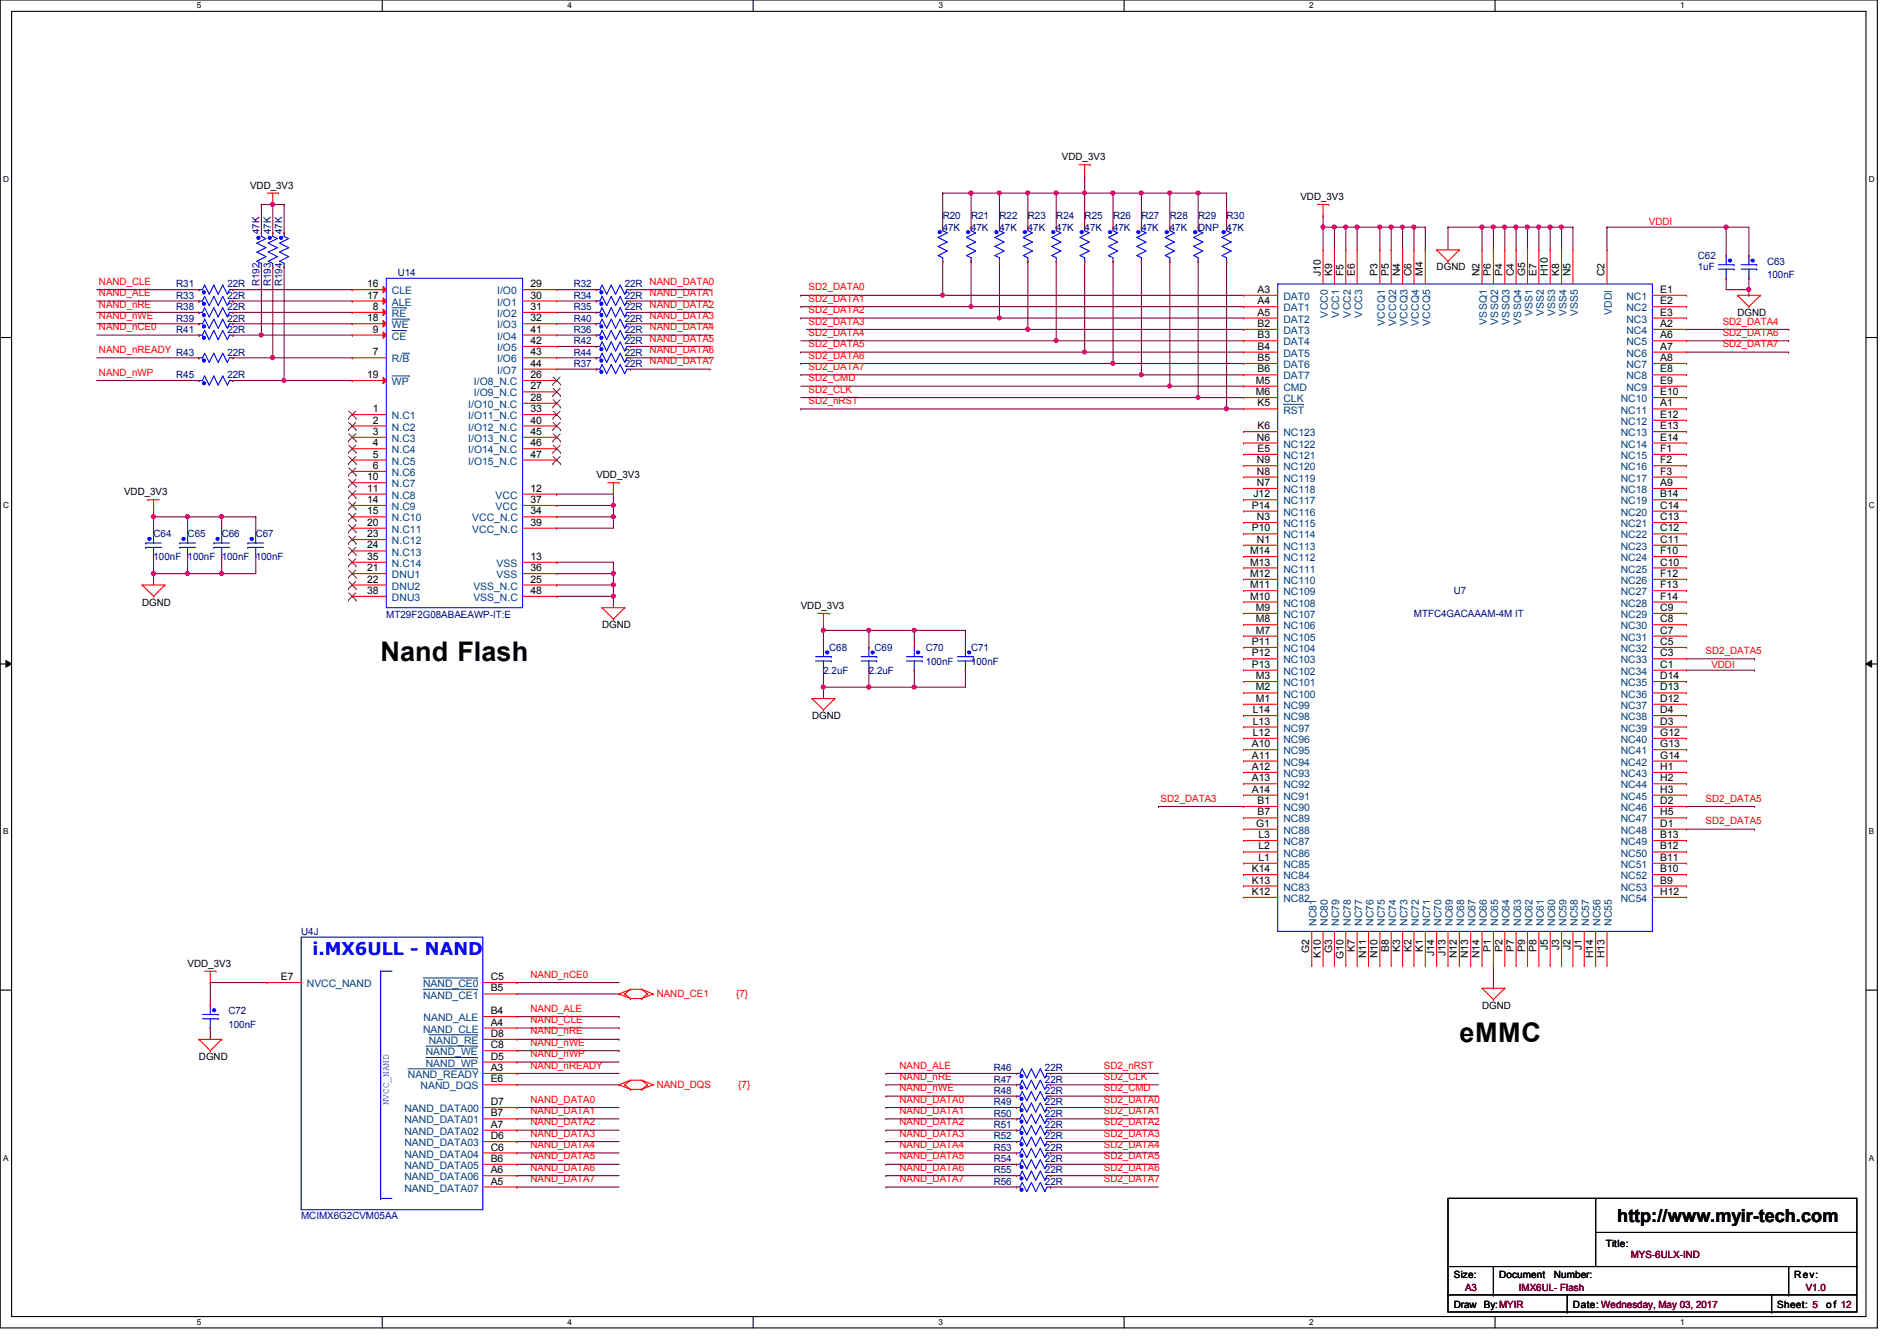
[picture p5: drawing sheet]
<svg xmlns="http://www.w3.org/2000/svg" width="297mm" height="210mm" viewBox="0 0 297 210" stroke-linecap="round" stroke-linejoin="round" font-family="sans-serif">
<defs><g id="words">
<g font-size="4.2">
<text x="59.6" y="103.5">Nand Flash</text>
<text x="228.5" y="163.1">eMMC</text>
</g>
<text font-size="2.8" fill="#00f" x="48.9" y="149.4">i.MX6ULL - NAND</text>
<text font-size="2.8" x="253.2" y="191.3">http://www.myir-tech.com</text>
<g font-size="1.6">
<text x="39.2" y="29.5">VDD_3V3</text>
<text x="166.3" y="25.1">VDD_3V3</text>
<text x="203.6" y="31.3">VDD_3V3</text>
<text x="57.5" y="46.7">17</text>
<text x="57.5" y="45">16</text>
<text x="83.1" y="45">29</text>
<text x="83.1" y="46.7">30</text>
<text x="196.9" y="45.8">A3</text>
<text x="196.9" y="47.6">A4</text>
<text x="206.8" y="43.2" transform="rotate(-90 206.8 43.2)">J10</text>
<text x="208.6" y="43.2" transform="rotate(-90 208.6 43.2)">K9</text>
<text x="210.4" y="43.2" transform="rotate(-90 210.4 43.2)">F5</text>
<text x="212.1" y="43.2" transform="rotate(-90 212.1 43.2)">E6</text>
<text x="215.7" y="43.2" transform="rotate(-90 215.7 43.2)">P3</text>
<text x="217.5" y="43.2" transform="rotate(-90 217.5 43.2)">P5</text>
<text x="219.2" y="43.2" transform="rotate(-90 219.2 43.2)">N4</text>
<text x="221" y="43.2" transform="rotate(-90 221 43.2)">C6</text>
<text x="222.8" y="43.2" transform="rotate(-90 222.8 43.2)">M4</text>
<text x="225" y="42.3">DGND</text>
<text x="231.7" y="43.2" transform="rotate(-90 231.7 43.2)">N2</text>
<text x="233.5" y="43.2" transform="rotate(-90 233.5 43.2)">P6</text>
<text x="235.2" y="43.2" transform="rotate(-90 235.2 43.2)">P4</text>
<text x="237" y="43.2" transform="rotate(-90 237 43.2)">C4</text>
<text x="238.8" y="43.2" transform="rotate(-90 238.8 43.2)">G5</text>
<text x="240.6" y="43.2" transform="rotate(-90 240.6 43.2)">E7</text>
<text x="242.4" y="43.2" transform="rotate(-90 242.4 43.2)">H10</text>
<text x="244.1" y="43.2" transform="rotate(-90 244.1 43.2)">K8</text>
<text x="245.9" y="43.2" transform="rotate(-90 245.9 43.2)">N5</text>
<text x="251.2" y="43.2" transform="rotate(-90 251.2 43.2)">C2</text>
<text x="260" y="45.8">E1</text>
<text x="260" y="47.6">E2</text>
<text x="57.5" y="50.3">18</text>
<text x="58.4" y="52.1">9</text>
<text x="58.4" y="48.5">8</text>
<text x="83.1" y="50.3">32</text>
<text x="83.1" y="48.5">31</text>
<text x="83.1" y="53.8">42</text>
<text x="83.1" y="52.1">41</text>
<text x="196.9" y="49.4">A5</text>
<text x="196.9" y="51.2">B2</text>
<text x="196.9" y="53">B3</text>
<text x="260" y="51.2">A2</text>
<text x="260" y="53">A6</text>
<text x="260" y="49.4">E3</text>
<text x="272.1" y="49.4">DGND</text>
<text x="57.5" y="59.2">19</text>
<text x="58.4" y="55.6">7</text>
<text x="83.1" y="59.2">26</text>
<text x="83.1" y="57.4">44</text>
<text x="83.1" y="55.6">43</text>
<text x="196.9" y="54.7">B4</text>
<text x="196.9" y="56.5">B5</text>
<text x="196.9" y="58.3">B6</text>
<text x="260" y="54.7">A7</text>
<text x="260" y="56.5">A8</text>
<text x="260" y="58.3">E8</text>
<text x="58.4" y="64.5">1</text>
<text x="83.1" y="61">27</text>
<text x="83.1" y="62.7">28</text>
<text x="83.1" y="64.5">33</text>
<text x="196.6" y="60.1">M5</text>
<text x="196.6" y="61.8">M6</text>
<text x="196.9" y="63.6">K5</text>
<text x="260" y="63.6">A1</text>
<text x="260" y="60.1">E9</text>
<text x="260" y="61.8">E10</text>
<text x="260" y="65.4">E12</text>
<text x="58.4" y="71.6">5</text>
<text x="58.4" y="66.3">2</text>
<text x="58.4" y="68.1">3</text>
<text x="58.4" y="69.8">4</text>
<text x="83.1" y="71.6">47</text>
<text x="83.1" y="69.8">46</text>
<text x="83.1" y="68.1">45</text>
<text x="83.1" y="66.3">40</text>
<text x="196.8" y="69">N6</text>
<text x="196.9" y="70.7">E5</text>
<text x="196.9" y="67.2">K6</text>
<text x="260" y="67.2">E13</text>
<text x="260" y="69">E14</text>
<text x="260" y="70.7">F1</text>
<text x="19.4" y="77.6">VDD_3V3</text>
<text x="57.5" y="77">11</text>
<text x="57.5" y="75.2">10</text>
<text x="58.4" y="73.4">6</text>
<text x="83.1" y="77">12</text>
<text x="93.4" y="74.9">VDD_3V3</text>
<text x="196.3" y="77.9">J12</text>
<text x="196.8" y="76.1">N7</text>
<text x="196.8" y="74.3">N8</text>
<text x="196.8" y="72.5">N9</text>
<text x="260" y="76.1">A9</text>
<text x="260" y="77.9">B14</text>
<text x="260" y="72.5">F2</text>
<text x="260" y="74.3">F3</text>
<text x="57.5" y="82.3">20</text>
<text x="57.5" y="78.7">14</text>
<text x="57.5" y="80.5">15</text>
<text x="83.1" y="78.7">37</text>
<text x="83.1" y="80.5">34</text>
<text x="83.1" y="82.3">39</text>
<text x="196" y="83.2">P10</text>
<text x="196" y="79.6">P14</text>
<text x="196.8" y="81.4">N3</text>
<text x="260" y="83.2">C12</text>
<text x="260" y="81.4">C13</text>
<text x="260" y="79.6">C14</text>
<text x="57.5" y="89.4">21</text>
<text x="57.5" y="84.1">23</text>
<text x="57.5" y="85.9">24</text>
<text x="57.5" y="87.6">35</text>
<text x="83.1" y="89.4">36</text>
<text x="83.1" y="87.6">13</text>
<text x="195.7" y="88.5">M13</text>
<text x="195.7" y="86.7">M14</text>
<text x="196.8" y="85">N1</text>
<text x="260" y="88.5">C10</text>
<text x="260" y="85">C11</text>
<text x="260" y="86.7">F10</text>
<text x="22.3" y="94.8">DGND</text>
<text x="57.5" y="91.2">22</text>
<text x="57.5" y="93">38</text>
<text x="83.1" y="91.2">25</text>
<text x="83.1" y="93">48</text>
<text x="125.4" y="95.3">VDD_3V3</text>
<text x="195.7" y="93.9">M10</text>
<text x="195.7" y="92.1">M11</text>
<text x="195.7" y="90.3">M12</text>
<text x="196.6" y="95.6">M9</text>
<text x="260" y="95.6">C9</text>
<text x="260" y="90.3">F12</text>
<text x="260" y="92.1">F13</text>
<text x="260" y="93.9">F14</text>
<text x="94.3" y="98.3">DGND</text>
<text x="196" y="101">P11</text>
<text x="196.6" y="99.2">M7</text>
<text x="196.6" y="97.4">M8</text>
<text x="260" y="101">C5</text>
<text x="260" y="99.2">C7</text>
<text x="260" y="97.4">C8</text>
<text x="196" y="102.7">P12</text>
<text x="196" y="104.5">P13</text>
<text x="196.6" y="106.3">M3</text>
<text x="260" y="104.5">C1</text>
<text x="260" y="102.7">C3</text>
<text x="260" y="106.3">D14</text>
<text x="127.2" y="112.6">DGND</text>
<text x="196.2" y="113.4">L13</text>
<text x="196.2" y="111.6">L14</text>
<text x="196.6" y="109.9">M1</text>
<text x="196.6" y="108.1">M2</text>
<text x="260" y="113.4">D3</text>
<text x="260" y="111.6">D4</text>
<text x="260" y="109.9">D12</text>
<text x="260" y="108.1">D13</text>
<text x="196" y="117">A10</text>
<text x="196" y="118.7">A11</text>
<text x="196.2" y="115.2">L12</text>
<text x="260" y="115.2">G12</text>
<text x="260" y="117">G13</text>
<text x="260" y="118.7">G14</text>
<text x="196" y="120.5">A12</text>
<text x="196" y="122.3">A13</text>
<text x="196" y="124.1">A14</text>
<text x="196.9" y="125.9">B1</text>
<text x="260" y="125.9">D2</text>
<text x="260" y="120.5">H1</text>
<text x="260" y="122.3">H2</text>
<text x="260" y="124.1">H3</text>
<text x="196.7" y="129.4">G1</text>
<text x="196.9" y="127.6">B7</text>
<text x="197.1" y="131.2">L3</text>
<text x="260" y="131.2">B13</text>
<text x="260" y="129.4">D1</text>
<text x="260" y="127.6">H5</text>
<text x="196" y="136.5">K14</text>
<text x="197.1" y="134.7">L1</text>
<text x="197.1" y="133">L2</text>
<text x="260" y="136.5">B10</text>
<text x="260" y="134.7">B11</text>
<text x="260" y="133">B12</text>
<text x="196" y="140.1">K12</text>
<text x="196" y="138.3">K13</text>
<text x="260" y="138.3">B9</text>
<text x="260" y="140.1">H12</text>
<text x="205" y="149.2" transform="rotate(-90 205 149.2)">G2</text>
<text x="206.8" y="149.9" transform="rotate(-90 206.8 149.9)">K10</text>
<text x="208.6" y="149.2" transform="rotate(-90 208.6 149.2)">G3</text>
<text x="212.1" y="149" transform="rotate(-90 212.1 149)">K7</text>
<text x="213.9" y="150" transform="rotate(-90 213.9 150)">N11</text>
<text x="215.7" y="150" transform="rotate(-90 215.7 150)">N10</text>
<text x="217.5" y="149" transform="rotate(-90 217.5 149)">B8</text>
<text x="219.2" y="149" transform="rotate(-90 219.2 149)">K3</text>
<text x="221" y="149" transform="rotate(-90 221 149)">K2</text>
<text x="222.8" y="149" transform="rotate(-90 222.8 149)">K1</text>
<text x="224.6" y="149.6" transform="rotate(-90 224.6 149.6)">J14</text>
<text x="226.4" y="149.6" transform="rotate(-90 226.4 149.6)">J13</text>
<text x="228.1" y="150" transform="rotate(-90 228.1 150)">N12</text>
<text x="229.9" y="150" transform="rotate(-90 229.9 150)">N13</text>
<text x="231.7" y="150" transform="rotate(-90 231.7 150)">N14</text>
<text x="233.5" y="149" transform="rotate(-90 233.5 149)">P1</text>
<text x="235.2" y="149" transform="rotate(-90 235.2 149)">P2</text>
<text x="237" y="149" transform="rotate(-90 237 149)">P7</text>
<text x="238.8" y="149" transform="rotate(-90 238.8 149)">P9</text>
<text x="240.6" y="149" transform="rotate(-90 240.6 149)">P8</text>
<text x="242.4" y="148.7" transform="rotate(-90 242.4 148.7)">J5</text>
<text x="244.1" y="148.7" transform="rotate(-90 244.1 148.7)">J3</text>
<text x="245.9" y="148.7" transform="rotate(-90 245.9 148.7)">J2</text>
<text x="247.7" y="148.7" transform="rotate(-90 247.7 148.7)">J1</text>
<text x="249.5" y="150" transform="rotate(-90 249.5 150)">H14</text>
<text x="251.2" y="150" transform="rotate(-90 251.2 150)">H13</text>
<text x="29.4" y="151.3">VDD_3V3</text>
<text x="44" y="153.4">E7</text>
<text x="76.8" y="153.4">C5</text>
<text x="76.8" y="155.2">B5</text>
<text x="210.4" y="150.1" transform="rotate(-90 210.4 150.1)">G10</text>
<text x="76.8" y="158.7">B4</text>
<text x="76.8" y="160.5">A4</text>
<text x="232.1" y="157.9">DGND</text>
<text x="31.2" y="165.9">DGND</text>
<text x="76.8" y="162.3">D8</text>
<text x="76.8" y="167.6">A3</text>
<text x="76.8" y="164.1">C8</text>
<text x="76.8" y="165.9">D5</text>
<text x="76.8" y="173">D7</text>
<text x="76.8" y="169.4">E6</text>
<text x="76.8" y="174.8">B7</text>
<text x="76.8" y="176.5">A7</text>
<text x="76.8" y="178.3">D6</text>
<text x="76.8" y="180.1">C6</text>
<text x="76.8" y="181.9">B6</text>
<text x="76.8" y="183.6">A6</text>
<text x="76.8" y="185.4">A5</text>
<text x="251.5" y="195.2">Title:</text>
<text x="227.6" y="200">Size:</text>
<text x="234.7" y="200">Document</text>
<text x="243.3" y="200">Number:</text>
<text x="281" y="200">Rev:</text>
<text x="227.6" y="204.7">Draw By:MYIR</text>
<text x="246.3" y="204.7">Date: Wednesday, May 03, 2017</text>
<text x="278.3" y="204.7">Sheet: 5</text>
<text x="286" y="204.7">o f 12</text>
</g>
<g font-size="1.6" fill="#000080">
<text x="147.6" y="34.3">R20</text>
<text x="152.1" y="34.3">R21</text>
<text x="156.5" y="34.3">R22</text>
<text x="160.9" y="34.3">R23</text>
<text x="165.4" y="34.3">R24</text>
<text x="169.8" y="34.3">R25</text>
<text x="174.3" y="34.3">R26</text>
<text x="178.7" y="34.3">R27</text>
<text x="183.2" y="34.3">R28</text>
<text x="187.6" y="34.3">R29</text>
<text x="192.1" y="34.3">R30</text>
<text x="40.6" y="36.6" transform="rotate(-90 40.6 36.6)">47K</text>
<text x="42.4" y="36.6" transform="rotate(-90 42.4 36.6)">47K</text>
<text x="44.2" y="36.6" transform="rotate(-90 44.2 36.6)">47K</text>
<text x="147.6" y="36.1">47K</text>
<text x="152.1" y="36.1">47K</text>
<text x="156.5" y="36.1">47K</text>
<text x="160.9" y="36.1">47K</text>
<text x="165.4" y="36.1">47K</text>
<text x="169.8" y="36.1">47K</text>
<text x="174.3" y="36.1">47K</text>
<text x="178.7" y="36.1">47K</text>
<text x="183.2" y="36.1">47K</text>
<text x="187.6" y="36.1">DNP</text>
<text x="192.1" y="36.1">47K</text>
<text x="265.9" y="40.6">C62</text>
<text x="276.7" y="41.4">C63</text>
<text x="27.6" y="46.8">R33</text>
<text x="27.6" y="45">R31</text>
<text x="35.6" y="46.8">22R</text>
<text x="35.6" y="45">22R</text>
<text x="40.6" y="44.8" transform="rotate(-90 40.6 44.8)">R192</text>
<text x="42.4" y="44.8" transform="rotate(-90 42.4 44.8)">R193</text>
<text x="44.2" y="44.8" transform="rotate(-90 44.2 44.8)">R194</text>
<text x="62.3" y="43.2">U14</text>
<text x="89.8" y="46.8">R34</text>
<text x="89.8" y="45">R32</text>
<text x="97.8" y="46.8">22R</text>
<text x="97.8" y="45">22R</text>
<text x="265.9" y="42.3">1uF</text>
<text x="276.7" y="43.6">100nF</text>
<text x="27.6" y="48.6">R38</text>
<text x="27.6" y="52.1">R41</text>
<text x="27.6" y="50.3">R39</text>
<text x="35.6" y="48.6">22R</text>
<text x="35.6" y="52.1">22R</text>
<text x="35.6" y="50.3">22R</text>
<text x="89.8" y="53.9">R42</text>
<text x="89.8" y="50.3">R40</text>
<text x="89.8" y="48.6">R35</text>
<text x="89.8" y="52.1">R36</text>
<text x="97.8" y="53.9">22R</text>
<text x="97.8" y="50.3">22R</text>
<text x="97.8" y="48.6">22R</text>
<text x="97.8" y="52.1">22R</text>
<text x="27.6" y="59.2">R45</text>
<text x="27.6" y="55.7">R43</text>
<text x="35.6" y="59.2">22R</text>
<text x="35.6" y="55.7">22R</text>
<text x="89.8" y="55.7">R44</text>
<text x="89.8" y="57.4">R37</text>
<text x="97.8" y="55.7">22R</text>
<text x="97.8" y="57.4">22R</text>
<text x="24" y="84.1">C64</text>
<text x="24" y="87.7">100nF 100nF 100nF</text>
<text x="29.4" y="84.1">C65</text>
<text x="34.7" y="84.1">C66</text>
<text x="40" y="84.1">C67</text>
<text x="40" y="87.7">100nF</text>
<text x="227.6" y="93">U7</text>
<text x="60.5" y="96.7">MT29F2G08ABAEAWP-IT:E</text>
<text x="129.8" y="101.9">C68</text>
<text x="136.9" y="101.9">C69</text>
<text x="144.9" y="101.9">C70</text>
<text x="152.1" y="101.9">C71</text>
<text x="221.4" y="96.6">MTFC4GACAAAM-4M IT</text>
<text x="128.9" y="105.5">2.2uF</text>
<text x="136.1" y="105.5">2.2uF</text>
<text x="144.9" y="104">100nF</text>
<text x="152.1" y="104">100nF</text>
<text x="47.2" y="146.3">U4J</text>
<text x="35.8" y="158.8">C72</text>
<text x="35.8" y="160.9">100nF</text>
<text x="155.6" y="167.7">R46</text>
<text x="163.6" y="167.7">22R</text>
<text x="155.6" y="171.2">R48</text>
<text x="155.6" y="173">R49</text>
<text x="155.6" y="169.5">R47</text>
<text x="163.6" y="171.2">22R</text>
<text x="163.6" y="173">22R</text>
<text x="163.6" y="169.5">22R</text>
<text x="155.6" y="178.4">R52</text>
<text x="155.6" y="176.6">R51</text>
<text x="155.6" y="174.8">R50</text>
<text x="163.6" y="178.4">22R</text>
<text x="163.6" y="176.6">22R</text>
<text x="163.6" y="174.8">22R</text>
<text x="155.6" y="181.9">R54</text>
<text x="155.6" y="185.5">R56</text>
<text x="155.6" y="180.1">R53</text>
<text x="155.6" y="183.7">R55</text>
<text x="163.6" y="181.9">22R</text>
<text x="163.6" y="185.5">22R</text>
<text x="163.6" y="180.1">22R</text>
<text x="163.6" y="183.7">22R</text>
<text x="47.2" y="190.8">MCIMX6G2CVM05AA</text>
</g>
<g font-size="1.6" fill="#f00">
<text x="258.2" y="35.2">VDDI</text>
<text x="15.5" y="46.4">NAND_ALE</text>
<text x="15.5" y="44.6">NAND_CLE</text>
<text x="101.7" y="46.4">NAND_DATA1</text>
<text x="101.7" y="44.6">NAND_DATA0</text>
<text x="126.6" y="45.5">SD2_DATA0</text>
<text x="126.6" y="47.2">SD2_DATA1</text>
<text x="15.5" y="51.7">NAND_nCE0</text>
<text x="15.5" y="49.9">NAND_nWE</text>
<text x="15.5" y="48.1">NAND_nRE</text>
<text x="101.7" y="49.9">NAND_DATA3</text>
<text x="101.7" y="48.1">NAND_DATA2</text>
<text x="101.7" y="53.5">NAND_DATA5</text>
<text x="101.7" y="51.7">NAND_DATA4</text>
<text x="126.6" y="49">SD2_DATA2</text>
<text x="126.6" y="52.6">SD2_DATA4</text>
<text x="126.6" y="50.8">SD2_DATA3</text>
<text x="269.7" y="50.8">SD2_DATA4</text>
<text x="269.7" y="52.6">SD2_DATA6</text>
<text x="15.5" y="55.2">NAND_nREADY</text>
<text x="15.5" y="58.8">NAND_nWP</text>
<text x="101.7" y="55.2">NAND_DATA6</text>
<text x="101.7" y="57">NAND_DATA7</text>
<text x="126.6" y="54.4">SD2_DATA5</text>
<text x="126.6" y="56.1">SD2_DATA6</text>
<text x="126.6" y="57.9">SD2_DATA7</text>
<text x="126.6" y="59.7">SD2_CMD</text>
<text x="269.7" y="54.4">SD2_DATA7</text>
<text x="126.6" y="63.2">SD2_nRST</text>
<text x="126.6" y="61.5">SD2_CLK</text>
<text x="267.1" y="102.4">SD2_DATA5</text>
<text x="268" y="104.6">VDDI</text>
<text x="181.7" y="125.5">SD2_DATA3</text>
<text x="267.1" y="125.5">SD2_DATA5</text>
<text x="267.1" y="129">SD2_DATA5</text>
<text x="83.1" y="153">NAND_nCE0</text>
<text x="83.1" y="158.4">NAND_ALE</text>
<text x="83.1" y="160.1">NAND_CLE</text>
<text x="83.1" y="161.9">NAND_nRE</text>
<text x="102.8" y="156.1">NAND_CE1</text>
<text x="115.3" y="156.1">{7}</text>
<text x="83.1" y="163.7">NAND_nWE</text>
<text x="83.1" y="165.5">NAND_nWP</text>
<text x="83.1" y="167.3">NAND_nREADY</text>
<text x="140.8" y="167.3">NAND_ALE</text>
<text x="172.8" y="167.3">SD2_nRST</text>
<text x="83.1" y="172.6">NAND_DATA0</text>
<text x="102.8" y="170.3">NAND_DQS</text>
<text x="115.6" y="170.3">{7}</text>
<text x="140.8" y="169">NAND_nRE</text>
<text x="140.8" y="170.8">NAND_nWE</text>
<text x="140.8" y="172.6">NAND_DATA0</text>
<text x="172.8" y="169">SD2_CLK</text>
<text x="172.8" y="170.8">SD2_CMD</text>
<text x="172.8" y="172.6">SD2_DATA0</text>
<text x="83.1" y="179.7">NAND_DATA4</text>
<text x="83.1" y="177.9">NAND_DATA3</text>
<text x="83.1" y="176.1">NAND_DATA2</text>
<text x="83.1" y="174.4">NAND_DATA1</text>
<text x="140.8" y="179.7">NAND_DATA4</text>
<text x="140.8" y="177.9">NAND_DATA3</text>
<text x="140.8" y="176.1">NAND_DATA2</text>
<text x="140.8" y="174.4">NAND_DATA1</text>
<text x="172.8" y="174.4">SD2_DATA1</text>
<text x="172.8" y="176.1">SD2_DATA2</text>
<text x="172.8" y="177.9">SD2_DATA3</text>
<text x="172.8" y="179.7">SD2_DATA4</text>
<text x="83.1" y="185">NAND_DATA7</text>
<text x="83.1" y="183.3">NAND_DATA6</text>
<text x="83.1" y="181.5">NAND_DATA5</text>
<text x="140.8" y="185">NAND_DATA7</text>
<text x="140.8" y="183.3">NAND_DATA6</text>
<text x="140.8" y="181.5">NAND_DATA5</text>
<text x="172.8" y="181.5">SD2_DATA5</text>
<text x="172.8" y="183.3">SD2_DATA6</text>
<text x="172.8" y="185">SD2_DATA7</text>
</g>
<g font-size="1.6" fill="#004080">
<text x="61.4" y="47.8">ALE</text>
<text x="61.4" y="46.1">CLE</text>
<text x="77.8" y="46.1">I/O0</text>
<text x="77.8" y="47.8">I/O1</text>
<text x="201" y="46.9">DAT0</text>
<text x="254.7" y="46.9">NC1</text>
<text x="61.4" y="51.4">WE</text>
<text x="61.4" y="53.2">CE</text>
<text x="61.4" y="49.6">RE</text>
<text x="77.8" y="51.4">I/O3</text>
<text x="77.8" y="49.6">I/O2</text>
<text x="77.8" y="53.2">I/O4</text>
<text x="201" y="48.7">DAT1</text>
<text x="201" y="50.5">DAT2</text>
<text x="201" y="52.3">DAT3</text>
<text x="207.9" y="49.7" transform="rotate(-90 207.9 49.7)">VCC0</text>
<text x="209.7" y="49.7" transform="rotate(-90 209.7 49.7)">VCC1</text>
<text x="211.5" y="49.7" transform="rotate(-90 211.5 49.7)">VCC2</text>
<text x="213.3" y="49.7" transform="rotate(-90 213.3 49.7)">VCC3</text>
<text x="216.8" y="51" transform="rotate(-90 216.8 51)">VCCQ1</text>
<text x="218.6" y="51" transform="rotate(-90 218.6 51)">VCCQ2</text>
<text x="220.4" y="51" transform="rotate(-90 220.4 51)">VCCQ3</text>
<text x="222.2" y="51" transform="rotate(-90 222.2 51)">VCCQ4</text>
<text x="223.9" y="51" transform="rotate(-90 223.9 51)">VCCQ5</text>
<text x="232.8" y="50.8" transform="rotate(-90 232.8 50.8)">VSSQ1</text>
<text x="234.6" y="50.8" transform="rotate(-90 234.6 50.8)">VSSQ2</text>
<text x="236.4" y="50.8" transform="rotate(-90 236.4 50.8)">VSSQ3</text>
<text x="238.2" y="50.8" transform="rotate(-90 238.2 50.8)">VSSQ4</text>
<text x="239.9" y="49.5" transform="rotate(-90 239.9 49.5)">VSS1</text>
<text x="241.7" y="49.5" transform="rotate(-90 241.7 49.5)">VSS2</text>
<text x="243.5" y="49.5" transform="rotate(-90 243.5 49.5)">VSS3</text>
<text x="245.3" y="49.5" transform="rotate(-90 245.3 49.5)">VSS4</text>
<text x="247.1" y="49.5" transform="rotate(-90 247.1 49.5)">VSS5</text>
<text x="252.4" y="49.3" transform="rotate(-90 252.4 49.3)">VDDI</text>
<text x="254.7" y="52.3">NC4</text>
<text x="254.7" y="48.7">NC2</text>
<text x="254.7" y="50.5">NC3</text>
<text x="61.4" y="56.7">R/B</text>
<text x="77.8" y="58.5">I/O7</text>
<text x="77.8" y="56.7">I/O6</text>
<text x="77.8" y="54.9">I/O5</text>
<text x="201" y="54.1">DAT4</text>
<text x="201" y="55.8">DAT5</text>
<text x="201" y="57.6">DAT6</text>
<text x="201" y="59.4">DAT7</text>
<text x="254.7" y="54.1">NC5</text>
<text x="254.7" y="55.8">NC6</text>
<text x="254.7" y="57.6">NC7</text>
<text x="254.7" y="59.4">NC8</text>
<text x="61.4" y="60.3">WP</text>
<text x="61.4" y="65.6">N.C1</text>
<text x="73.3" y="63.8">I/O10_N.C</text>
<text x="73.3" y="65.6">I/O11_N.C</text>
<text x="74.2" y="60.3">I/O8_N.C</text>
<text x="74.2" y="62.1">I/O9_N.C</text>
<text x="201" y="61.2">CMD</text>
<text x="201" y="62.9">CLK</text>
<text x="201" y="64.7">RST</text>
<text x="253.8" y="64.7">NC11</text>
<text x="253.8" y="62.9">NC10</text>
<text x="254.7" y="61.2">NC9</text>
<text x="61.4" y="67.4">N.C2</text>
<text x="61.4" y="69.2">N.C3</text>
<text x="61.4" y="71">N.C4</text>
<text x="73.3" y="71">I/O14_N.C</text>
<text x="73.3" y="69.2">I/O13_N.C</text>
<text x="73.3" y="67.4">I/O12_N.C</text>
<text x="201" y="71.8">NC121</text>
<text x="201" y="70.1">NC122</text>
<text x="201" y="68.3">NC123</text>
<text x="253.8" y="66.5">NC12</text>
<text x="253.8" y="68.3">NC13</text>
<text x="253.8" y="70.1">NC14</text>
<text x="253.8" y="71.8">NC15</text>
<text x="61.4" y="74.5">N.C6</text>
<text x="61.4" y="72.7">N.C5</text>
<text x="61.4" y="76.3">N.C7</text>
<text x="73.3" y="72.7">I/O15_N.C</text>
<text x="201" y="77.2">NC118</text>
<text x="201" y="75.4">NC119</text>
<text x="201" y="73.6">NC120</text>
<text x="253.8" y="77.2">NC18</text>
<text x="253.8" y="73.6">NC16</text>
<text x="253.8" y="75.4">NC17</text>
<text x="61.4" y="83.4">N.C11</text>
<text x="61.4" y="78.1">N.C8</text>
<text x="61.4" y="79.8">N.C9</text>
<text x="61.4" y="81.6">N.C10</text>
<text x="74" y="81.6">VCC_N.C</text>
<text x="74" y="83.4">VCC_N.C</text>
<text x="77.6" y="79.8">VCC</text>
<text x="77.6" y="78.1">VCC</text>
<text x="201" y="82.5">NC115</text>
<text x="201" y="79">NC117</text>
<text x="201" y="80.7">NC116</text>
<text x="253.8" y="79">NC19</text>
<text x="253.8" y="82.5">NC21</text>
<text x="253.8" y="80.7">NC20</text>
<text x="61.4" y="85.2">N.C12</text>
<text x="61.4" y="87">N.C13</text>
<text x="61.4" y="88.7">N.C14</text>
<text x="77.8" y="88.7">VSS</text>
<text x="201" y="89.6">NC111</text>
<text x="201" y="87.8">NC112</text>
<text x="201" y="86.1">NC113</text>
<text x="201" y="84.3">NC114</text>
<text x="253.8" y="89.6">NC25</text>
<text x="253.8" y="86.1">NC23</text>
<text x="253.8" y="84.3">NC22</text>
<text x="253.8" y="87.8">NC24</text>
<text x="61.4" y="90.5">DNU1</text>
<text x="61.4" y="92.3">DNU2</text>
<text x="61.4" y="94.1">DNU3</text>
<text x="74.1" y="92.3">VSS_N.C</text>
<text x="74.1" y="94.1">VSS_N.C</text>
<text x="77.8" y="90.5">VSS</text>
<text x="201" y="95">NC108</text>
<text x="201" y="93.2">NC109</text>
<text x="201" y="91.4">NC110</text>
<text x="253.8" y="91.4">NC26</text>
<text x="253.8" y="93.2">NC27</text>
<text x="253.8" y="95">NC28</text>
<text x="201" y="100.3">NC105</text>
<text x="201" y="98.5">NC106</text>
<text x="201" y="96.7">NC107</text>
<text x="253.8" y="100.3">NC31</text>
<text x="253.8" y="98.5">NC30</text>
<text x="253.8" y="96.7">NC29</text>
<text x="201" y="107.4">NC101</text>
<text x="201" y="102.1">NC104</text>
<text x="201" y="103.8">NC103</text>
<text x="201" y="105.6">NC102</text>
<text x="253.8" y="105.6">NC34</text>
<text x="253.8" y="103.8">NC33</text>
<text x="253.8" y="102.1">NC32</text>
<text x="253.8" y="107.4">NC35</text>
<text x="201" y="112.7">NC98</text>
<text x="201" y="111">NC99</text>
<text x="201" y="109.2">NC100</text>
<text x="253.8" y="112.7">NC38</text>
<text x="253.8" y="111">NC37</text>
<text x="253.8" y="109.2">NC36</text>
<text x="201" y="118.1">NC95</text>
<text x="201" y="119.8">NC94</text>
<text x="201" y="116.3">NC96</text>
<text x="201" y="114.5">NC97</text>
<text x="253.8" y="114.5">NC39</text>
<text x="253.8" y="116.3">NC40</text>
<text x="253.8" y="118.1">NC41</text>
<text x="253.8" y="119.8">NC42</text>
<text x="201" y="121.6">NC93</text>
<text x="201" y="123.4">NC92</text>
<text x="201" y="125.2">NC91</text>
<text x="253.8" y="121.6">NC43</text>
<text x="253.8" y="123.4">NC44</text>
<text x="253.8" y="125.2">NC45</text>
<text x="201" y="127">NC90</text>
<text x="201" y="128.7">NC89</text>
<text x="201" y="130.5">NC88</text>
<text x="253.8" y="130.5">NC48</text>
<text x="253.8" y="127">NC46</text>
<text x="253.8" y="128.7">NC47</text>
<text x="201" y="137.6">NC84</text>
<text x="201" y="135.8">NC85</text>
<text x="201" y="134.1">NC86</text>
<text x="201" y="132.3">NC87</text>
<text x="253.8" y="137.6">NC52</text>
<text x="253.8" y="135.8">NC51</text>
<text x="253.8" y="134.1">NC50</text>
<text x="253.8" y="132.3">NC49</text>
<text x="201" y="141.2">NC82</text>
<text x="201" y="139.4">NC83</text>
<text x="253.8" y="139.4">NC53</text>
<text x="253.8" y="141.2">NC54</text>
<text x="206.2" y="144.9" transform="rotate(-90 206.2 144.9)">NC81</text>
<text x="207.9" y="144.9" transform="rotate(-90 207.9 144.9)">NC80</text>
<text x="209.7" y="144.9" transform="rotate(-90 209.7 144.9)">NC79</text>
<text x="211.5" y="144.9" transform="rotate(-90 211.5 144.9)">NC78</text>
<text x="213.3" y="144.9" transform="rotate(-90 213.3 144.9)">NC77</text>
<text x="215.1" y="144.9" transform="rotate(-90 215.1 144.9)">NC76</text>
<text x="216.8" y="144.9" transform="rotate(-90 216.8 144.9)">NC75</text>
<text x="218.6" y="144.9" transform="rotate(-90 218.6 144.9)">NC74</text>
<text x="220.4" y="144.9" transform="rotate(-90 220.4 144.9)">NC73</text>
<text x="222.2" y="144.9" transform="rotate(-90 222.2 144.9)">NC72</text>
<text x="223.9" y="144.9" transform="rotate(-90 223.9 144.9)">NC71</text>
<text x="225.7" y="144.9" transform="rotate(-90 225.7 144.9)">NC70</text>
<text x="227.5" y="144.9" transform="rotate(-90 227.5 144.9)">NC69</text>
<text x="229.3" y="144.9" transform="rotate(-90 229.3 144.9)">NC68</text>
<text x="231.1" y="144.9" transform="rotate(-90 231.1 144.9)">NC67</text>
<text x="232.8" y="144.9" transform="rotate(-90 232.8 144.9)">NC66</text>
<text x="234.6" y="144.9" transform="rotate(-90 234.6 144.9)">NC65</text>
<text x="236.4" y="144.9" transform="rotate(-90 236.4 144.9)">NC64</text>
<text x="238.2" y="144.9" transform="rotate(-90 238.2 144.9)">NC63</text>
<text x="239.9" y="144.9" transform="rotate(-90 239.9 144.9)">NC62</text>
<text x="241.7" y="144.9" transform="rotate(-90 241.7 144.9)">NC61</text>
<text x="243.5" y="144.9" transform="rotate(-90 243.5 144.9)">NC60</text>
<text x="245.3" y="144.9" transform="rotate(-90 245.3 144.9)">NC59</text>
<text x="247.1" y="144.9" transform="rotate(-90 247.1 144.9)">NC58</text>
<text x="248.8" y="144.9" transform="rotate(-90 248.8 144.9)">NC57</text>
<text x="250.6" y="144.9" transform="rotate(-90 250.6 144.9)">NC56</text>
<text x="252.4" y="144.9" transform="rotate(-90 252.4 144.9)">NC55</text>
<text x="48" y="154.5">NVCC_NAND</text>
<text x="66.2" y="154.5">NAND_CE0</text>
<text x="66.2" y="156.3">NAND_CE1</text>
<text x="66.2" y="161.6">NAND_CLE</text>
<text x="66.3" y="159.9">NAND_ALE</text>
<text x="66.7" y="165.2">NAND_WE</text>
<text x="66.7" y="167">NAND_WP</text>
<text x="67.1" y="163.4">NAND_RE</text>
<text x="63.9" y="168.7">NAND_READY</text>
<text x="65.9" y="170.5">NAND_DQS</text>
<text x="63.3" y="174.1">NAND_DATA00</text>
<text x="63.3" y="175.9">NAND_DATA01</text>
<text x="63.3" y="177.6">NAND_DATA02</text>
<text x="63.3" y="179.4">NAND_DATA03</text>
<text x="63.3" y="181.2">NAND_DATA04</text>
<text x="63.3" y="183">NAND_DATA05</text>
<text x="63.3" y="184.7">NAND_DATA06</text>
<text x="63.3" y="186.5">NAND_DATA07</text>
</g>
<g font-size="1.6" fill="#800000">
<text x="255.4" y="196.8">MYS-6ULX-IND</text>
<text x="229.4" y="202">A3</text>
<text x="237.8" y="202">IMX6UL- Flash</text>
<text x="282.7" y="202">V1.0</text>
</g>
<text font-size="1.5" fill="#00f" x="60.9" y="173" transform="rotate(-90 60.9 173)">NVCC_NAND</text>
<g font-size="1.3">
<text x="30.8" y="1.3">5</text>
<text x="88.9" y="1.3">4</text>
<text x="146.9" y="1.3">3</text>
<text x="205" y="1.3">2</text>
<text x="263.1" y="1.3">1</text>
<text x=".5" y="28.4">D</text>
<text x="292.6" y="28.4">D</text>
<text x=".5" y="79.5">C</text>
<text x="292.6" y="79.5">C</text>
<text x=".5" y="130.6">B</text>
<text x="292.6" y="130.6">B</text>
<text x=".5" y="181.7">A</text>
<text x="292.6" y="181.7">A</text>
<text x="30.8" y="207.4">5</text>
<text x="88.9" y="207.4">4</text>
<text x="146.9" y="207.4">3</text>
<text x="205" y="207.4">2</text>
<text x="263.1" y="207.4">1</text>
</g>
</g></defs>
<path d="M0 0h294v207.9h-294zM1.8 1.8h290.4v204.3h-290.4z" fill="none" stroke="#000" stroke-width=".17"/>
<g fill="#fff">
<path d="M30.8 .2h.7v1.4h-.7z"/>
<path d="M30.8 206.2h.7v1.4h-.7z"/>
</g>
<path d="M59.9 0v1.8M59.9 206.1v1.8" fill="none" stroke="#000" stroke-width=".17"/>
<g fill="#fff">
<path d="M88.9 .2h.6v1.4h-.6z"/>
<path d="M88.9 206.2h.6v1.4h-.6z"/>
</g>
<path d="M117.9 0v1.8M117.9 206.1v1.8" fill="none" stroke="#000" stroke-width=".17"/>
<g fill="#fff">
<path d="M146.9 .2h.7v1.4h-.7z"/>
<path d="M146.9 206.2h.7v1.4h-.7z"/>
</g>
<path d="M176 0v1.8M176 206.1v1.8" fill="none" stroke="#000" stroke-width=".17"/>
<g fill="#fff">
<path d="M205 .2h.7v1.4h-.7z"/>
<path d="M205 206.2h.7v1.4h-.7z"/>
</g>
<path d="M234.1 0v1.8M234.1 206.1v1.8" fill="none" stroke="#000" stroke-width=".17"/>
<g fill="#fff">
<path d="M263.1 .2h.7v1.4h-.7z"/>
<path d="M263.1 206.2h.7v1.4h-.7z"/>
<path d="M.5 27.3h.9v1.4h-.9z"/>
<path d="M292.6 27.3h.9v1.4h-.9z"/>
<path d="M.5 78.4h.9v1.4h-.9z"/>
<path d="M292.6 78.4h.9v1.4h-.9z"/>
</g>
<path d="M0 52.8h1.8M292.2 52.8h1.8" fill="none" stroke="#000" stroke-width=".17"/>
<g fill="#fff">
<path d="M.5 129.5h.8v1.4h-.8z"/>
<path d="M292.6 129.5h.9v1.4h-.9z"/>
</g>
<path d="M0 103.9h1.8M292.2 103.9h1.8" fill="none" stroke="#000" stroke-width=".17"/>
<path d="M.9 103.4l.9 .5-.9 .5zM292.2 103.9l.9-.5v1z" fill="#000"/>
<path d="M.9 103.4l.9 .5-.9 .5zM292.2 103.9l.9-.5v1z" fill="none" stroke="#000" stroke-width=".16"/>
<g fill="#fff">
<path d="M.5 180.5h.8v1.4h-.8z"/>
<path d="M292.6 180.5h.9v1.4h-.9z"/>
</g>
<path d="M0 155h1.8M292.2 155h1.8" fill="none" stroke="#000" stroke-width=".17"/>
<g fill="none" stroke="#800040" stroke-width=".17">
<path d="M15.2 56h16M15.2 52.5h16M15.2 50.7h16M15.2 48.9h16M15.2 47.1h16M15.2 45.3h16M15.2 59.6h16M31.2 56h.1M31.2 52.5h.1M31.2 50.7h.1M31.2 48.9h.1M31.2 47.1h.1"/>
<path d="M31.2 45.3h.1M31.2 59.6h.1M24 80.9h.1M24 80.9h5.4"/>
</g>
<circle cx="29.4" cy="80.9" r=".32" fill="#f0f"/>
<circle cx="29.4" cy="80.9" r=".32" fill="none" stroke="#f0f" stroke-width=".17"/>
<circle cx="24" cy="80.9" r=".32" fill="#f0f"/>
<circle cx="24" cy="80.9" r=".32" fill="none" stroke="#f0f" stroke-width=".17"/>
<path d="M24 80h.1M24 89.8h.1M24 80v.9M24 89.8v1.8" fill="none" stroke="#800040" stroke-width=".17"/>
<circle cx="24" cy="89.8" r=".32" fill="#f0f"/>
<circle cx="24" cy="89.8" r=".32" fill="none" stroke="#f0f" stroke-width=".17"/>
<path d="M24 89.8h.1M29.4 80.9h.1M29.4 87.1h.1M29.4 80.9h5.3M29.4 87.1v2.7h-5.4" fill="none" stroke="#800040" stroke-width=".17"/>
<circle cx="29.4" cy="89.8" r=".32" fill="#f0f"/>
<circle cx="29.4" cy="89.8" r=".32" fill="none" stroke="#f0f" stroke-width=".17"/>
<path d="M29.4 89.8h.1M34.7 87.1h.1M34.7 80.9h.1M34.7 87.1v2.7h-5.3M34.7 80.9h5.3" fill="none" stroke="#800040" stroke-width=".17"/>
<circle cx="34.7" cy="80.9" r=".32" fill="#f0f"/>
<circle cx="34.7" cy="80.9" r=".32" fill="none" stroke="#f0f" stroke-width=".17"/>
<g fill="none" stroke="#800040" stroke-width=".17">
<path d="M87.2 45.3h6.2M87.2 47.1h6.2M87.2 48.9h6.2M87.2 54.2h6.2M87.2 52.5h6.2M87.2 50.7h6.2M87.2 57.8h6.2M87.2 56h6.2M93.4 45.3h.1M93.4 47.1h.1M93.4 48.9h.1M93.4 54.2h.1"/>
<path d="M93.4 52.5h.1M93.4 50.7h.1M93.4 57.8h.1M93.4 56h.1M87.2 77.3h.1M87.2 77.3h8.9M96.1 77.3h.1M96.1 77.3v1.8M34.7 80.9h.1M34.7 80.9v2.7M40 80.9h.1M40 87.1h.1"/>
<path d="M40 80.9v2.7M40 87.1v2.7M87.2 80.9h.1M87.2 82.7h.1M87.2 88h.1M87.2 89.8h.1M87.2 80.9h8.9M87.2 88h8.9M87.2 89.8h8.9M96.1 80.9h.1M96.1 80.9v1.8h-8.9"/>
</g>
<circle cx="96" cy="89.8" r=".32" fill="#f0f"/>
<circle cx="96" cy="89.8" r=".32" fill="none" stroke="#f0f" stroke-width=".17"/>
<path d="M87.2 91.6h.1M87.2 91.6h8.9M96.1 93.3h.1M96.1 93.3v1.8" fill="none" stroke="#800040" stroke-width=".17"/>
<circle cx="96" cy="91.5" r=".32" fill="#f0f"/>
<circle cx="96" cy="91.5" r=".32" fill="none" stroke="#f0f" stroke-width=".17"/>
<path d="M87.2 93.3h.1M96.1 91.6h.1M96.1 91.6v1.7h-8.9" fill="none" stroke="#800040" stroke-width=".17"/>
<circle cx="96" cy="93.3" r=".32" fill="#f0f"/>
<circle cx="96" cy="93.3" r=".32" fill="none" stroke="#f0f" stroke-width=".17"/>
<path d="M34.7 89.8h.1M34.7 89.8h5.3M96.1 89.8h.1M96.1 89.8v1.8" fill="none" stroke="#800040" stroke-width=".17"/>
<circle cx="34.7" cy="89.8" r=".32" fill="#f0f"/>
<circle cx="34.7" cy="89.8" r=".32" fill="none" stroke="#f0f" stroke-width=".17"/>
<path d="M87.2 79.1h.1M87.2 79.1h8.9M96.1 79.1h.1M96.1 79.1v1.8M24 80.9h.1M24 87.1h.1M24 80.9v2.7M24 87.1v2.7M29.4 80.9h.1M29.4 80.9v2.7M96.1 88h.1M96.1 88v1.8" fill="none" stroke="#800040" stroke-width=".17"/>
<circle cx="96" cy="80.9" r=".32" fill="#f0f"/>
<circle cx="96" cy="80.9" r=".32" fill="none" stroke="#f0f" stroke-width=".17"/>
<circle cx="96" cy="79.1" r=".32" fill="#f0f"/>
<circle cx="96" cy="79.1" r=".32" fill="none" stroke="#f0f" stroke-width=".17"/>
<g fill="none" stroke="#800040" stroke-width=".17">
<path d="M36.5 52.5h18.7M36.5 45.3h18.7M36.5 47.1h18.7M36.5 48.9h18.7M36.5 50.7h18.7M40.9 52.5h.1M42.7 56h12.5M44.5 59.6h10.7M55.2 52.5h.1M55.2 56h.1M55.2 59.6h.1M55.2 45.3h.1"/>
<path d="M55.2 47.1h.1M55.2 48.9h.1M55.2 50.7h.1M98.7 52.5h12.5M98.7 56h12.5M98.7 45.3h12.5M98.7 47.1h12.5M98.7 48.9h12.5M98.7 50.7h12.5M98.7 54.2h12.5M98.7 57.8h12.5M111.2 47.1h.1"/>
<path d="M111.2 50.7h.1M111.2 48.9h.1M111.2 45.3h.1M111.2 54.2h.1M111.2 56h.1M111.2 52.5h.1M111.2 57.8h.1M32.9 153.8h.1M32.9 153.8v3.6M32.9 153.8h8.9M80.9 153.8h.1M80.9 153.8h16"/>
<path d="M80.9 159.1h16M96.9 159.1h.1M32.9 160.9h.1M32.9 160.9v1.8M80.9 166.2h.1M80.9 178.7h.1M80.9 176.9h.1M80.9 175.1h.1M80.9 173.4h.1M80.9 168h.1M80.9 164.5h16M80.9 178.7h16"/>
<path d="M80.9 176.9h16M80.9 175.1h16M80.9 173.4h16M80.9 160.9h16M80.9 166.2h16M80.9 162.7h16M80.9 168h16M96.9 164.5h.1M96.9 160.9h.1M96.9 162.7h.1M138.7 169.8h.1M138.7 171.6h.1"/>
<path d="M138.7 178.7h.1M138.7 176.9h.1M138.7 175.1h.1M138.7 173.4h.1M138.7 168h.1M138.7 169.8h20.5M138.7 171.6h20.5M138.7 178.7h20.5M138.7 176.9h20.5M138.7 175.1h20.5M138.7 173.4h20.5M138.7 168h20.5"/>
<path d="M164.5 168h.1M164.5 169.8h.1M164.5 171.6h.1M164.5 173.4h.1M164.5 175.1h.1M164.5 176.9h.1M164.5 178.7h.1M164.5 169.8h16.9M164.5 171.6h16.9M164.5 178.7h16.9M164.5 176.9h16.9M164.5 175.1h16.9"/>
<path d="M164.5 173.4h16.9M164.5 168h16.9M80.9 185.8h.1M80.9 184h.1M80.9 180.5h.1M80.9 182.2h.1M80.9 185.8h16M80.9 184h16M80.9 180.5h16M80.9 182.2h16M138.7 185.8h.1M138.7 184h.1"/>
<path d="M138.7 180.5h.1M138.7 182.2h.1M138.7 185.8h20.5M138.7 184h20.5M138.7 180.5h20.5M138.7 182.2h20.5M164.5 182.2h.1M164.5 180.5h.1M164.5 184h.1M164.5 185.8h.1M164.5 185.8h16.9M164.5 184h16.9"/>
<path d="M164.5 180.5h16.9M164.5 182.2h16.9"/>
</g>
<circle cx="40.9" cy="52.4" r=".32" fill="#f0f"/>
<circle cx="40.9" cy="52.4" r=".32" fill="none" stroke="#f0f" stroke-width=".17"/>
<path d="M36.5 56h6.2M36.5 59.6h8M42.7 56h.1M44.5 59.6h.1M192.1 40.9h.1M192.1 40.9v23.1h-66.7M125.4 64h.1" fill="none" stroke="#800040" stroke-width=".17"/>
<circle cx="192" cy="64" r=".32" fill="#f0f"/>
<circle cx="192" cy="64" r=".32" fill="none" stroke="#f0f" stroke-width=".17"/>
<path d="M235.6 35.6h.1M235.6 35.6v3.5" fill="none" stroke="#800040" stroke-width=".17"/>
<circle cx="235.6" cy="35.5" r=".32" fill="#f0f"/>
<circle cx="235.6" cy="35.5" r=".32" fill="none" stroke="#f0f" stroke-width=".17"/>
<g fill="none" stroke="#800040" stroke-width=".17">
<path d="M169.8 30.2h.1M169.8 30.2v5.4M217.8 35.6h.1M217.8 35.6h1.8M219.6 35.6h.1M219.6 35.6v3.5M233.8 35.6h.1M233.8 35.6h1.8M147.6 46.2h.1M147.6 46.2h47.1M264.1 51.6h16M264.1 53.3h16"/>
<path d="M264.1 55.1h16M280.1 51.6h.1M280.1 53.3h.1M280.1 55.1h.1M181.4 126.2h.1M181.4 126.2h13.3M233.8 154.7h.1M233.8 151.1v3.6"/>
</g>
<circle cx="147.6" cy="46.2" r=".32" fill="#f0f"/>
<circle cx="147.6" cy="46.2" r=".32" fill="none" stroke="#f0f" stroke-width=".17"/>
<path d="M174.3 30.2h.1M174.3 30.2v5.4M174.3 30.2h4.4M235.6 35.6h.1M235.6 35.6h1.8M237.4 35.6h.1M237.4 35.6v3.5" fill="none" stroke="#800040" stroke-width=".17"/>
<circle cx="178.7" cy="30.2" r=".32" fill="#f0f"/>
<circle cx="178.7" cy="30.2" r=".32" fill="none" stroke="#f0f" stroke-width=".17"/>
<circle cx="174.3" cy="30.2" r=".32" fill="#f0f"/>
<circle cx="174.3" cy="30.2" r=".32" fill="none" stroke="#f0f" stroke-width=".17"/>
<path d="M216.1 35.6h.1M216.1 35.6v3.5" fill="none" stroke="#800040" stroke-width=".17"/>
<circle cx="216" cy="35.5" r=".32" fill="#f0f"/>
<circle cx="216" cy="35.5" r=".32" fill="none" stroke="#f0f" stroke-width=".17"/>
<path d="M216.1 35.6h1.7M217.8 35.6h.1" fill="none" stroke="#800040" stroke-width=".17"/>
<circle cx="217.8" cy="35.5" r=".32" fill="#f0f"/>
<circle cx="217.8" cy="35.5" r=".32" fill="none" stroke="#f0f" stroke-width=".17"/>
<path d="M178.7 30.2h.1M178.7 30.2v5.4M178.7 30.2h4.5M183.2 30.2h.1M183.2 30.2v5.4M187.6 30.2h.1M187.6 30.2h4.5M217.8 35.6h.1M217.8 35.6v3.5M251.6 35.6h.1M251.6 35.6h18.7v4.4M270.3 40h.1" fill="none" stroke="#800040" stroke-width=".17"/>
<circle cx="270.3" cy="35.5" r=".32" fill="#f0f"/>
<circle cx="270.3" cy="35.5" r=".32" fill="none" stroke="#f0f" stroke-width=".17"/>
<g fill="none" stroke="#800040" stroke-width=".17">
<path d="M187.6 30.2h.1M187.6 30.2v5.4M241 35.6h.1M241 35.6v3.5M244.5 35.6h.1M244.5 35.6h1.8M246.3 35.6h.1M246.3 35.6v3.5M251.6 35.6h.1M251.6 35.6v3.5M270.3 35.6h.1M270.3 35.6h3.6v4.4"/>
<path d="M125.4 46.2h.1M147.6 40.9h.1M147.6 40.9v5.3h-22.2M273.9 40h.1"/>
</g>
<circle cx="244.5" cy="35.5" r=".32" fill="#f0f"/>
<circle cx="244.5" cy="35.5" r=".32" fill="none" stroke="#f0f" stroke-width=".17"/>
<path d="M242.7 35.6h.1M242.7 35.6v3.5M152.1 48h.1M152.1 48h42.6" fill="none" stroke="#800040" stroke-width=".17"/>
<circle cx="242.7" cy="35.5" r=".32" fill="#f0f"/>
<circle cx="242.7" cy="35.5" r=".32" fill="none" stroke="#f0f" stroke-width=".17"/>
<path d="M241 35.6h.1M241 35.6h1.7M125.4 48h.1M152.1 40.9h.1M152.1 40.9v7.1h-26.7" fill="none" stroke="#800040" stroke-width=".17"/>
<circle cx="152" cy="48" r=".32" fill="#f0f"/>
<circle cx="152" cy="48" r=".32" fill="none" stroke="#f0f" stroke-width=".17"/>
<path d="M273.9 43.6h.1M273.9 43.6v1.7" fill="none" stroke="#800040" stroke-width=".17"/>
<circle cx="273.8" cy="45.3" r=".32" fill="#f0f"/>
<circle cx="273.8" cy="45.3" r=".32" fill="none" stroke="#f0f" stroke-width=".17"/>
<path d="M212.5 35.6h.1M212.5 35.6v3.5M270.3 43.6h.1M270.3 43.6v1.7" fill="none" stroke="#800040" stroke-width=".17"/>
<circle cx="212.5" cy="35.5" r=".32" fill="#f0f"/>
<circle cx="212.5" cy="35.5" r=".32" fill="none" stroke="#f0f" stroke-width=".17"/>
<path d="M183.2 30.2h.1M183.2 30.2h4.4" fill="none" stroke="#800040" stroke-width=".17"/>
<circle cx="187.6" cy="30.2" r=".32" fill="#f0f"/>
<circle cx="187.6" cy="30.2" r=".32" fill="none" stroke="#f0f" stroke-width=".17"/>
<circle cx="183.1" cy="30.2" r=".32" fill="#f0f"/>
<circle cx="183.1" cy="30.2" r=".32" fill="none" stroke="#f0f" stroke-width=".17"/>
<path d="M152.1 30.2h.1M152.1 30.2h4.4M221.4 35.6h.1M221.4 35.6h1.8M223.2 35.6h.1M223.2 35.6v3.5" fill="none" stroke="#800040" stroke-width=".17"/>
<circle cx="221.4" cy="35.5" r=".32" fill="#f0f"/>
<circle cx="221.4" cy="35.5" r=".32" fill="none" stroke="#f0f" stroke-width=".17"/>
<path d="M125.4 49.8h.1M156.5 40.9h.1M156.5 40.9v8.9h-31.1" fill="none" stroke="#800040" stroke-width=".17"/>
<circle cx="156.5" cy="49.8" r=".32" fill="#f0f"/>
<circle cx="156.5" cy="49.8" r=".32" fill="none" stroke="#f0f" stroke-width=".17"/>
<path d="M147.6 30.2h.1M147.6 30.2v5.4M147.6 30.2h4.5M128.9 97.8h.1M128.9 97.8v.9" fill="none" stroke="#800040" stroke-width=".17"/>
<circle cx="152" cy="30.2" r=".32" fill="#f0f"/>
<circle cx="152" cy="30.2" r=".32" fill="none" stroke="#f0f" stroke-width=".17"/>
<path d="M210.7 35.6h.1M210.7 35.6v3.5M270.3 45.3h3.6M273.9 45.3h.1M273.9 46.2h.1M273.9 45.3v.9M151.2 98.7h.1M151.2 98.7v2.6M128.9 104.9h.1M128.9 104.9v2.7M151.2 104.9h.1M151.2 104.9v2.7" fill="none" stroke="#800040" stroke-width=".17"/>
<circle cx="128.9" cy="107.5" r=".32" fill="#f0f"/>
<circle cx="128.9" cy="107.5" r=".32" fill="none" stroke="#f0f" stroke-width=".17"/>
<path d="M125.4 55.1h.1M169.8 40.9h.1M169.8 40.9v14.2h-44.4M128.9 98.7h.1M128.9 98.7v2.6" fill="none" stroke="#800040" stroke-width=".17"/>
<circle cx="169.8" cy="55.1" r=".32" fill="#f0f"/>
<circle cx="169.8" cy="55.1" r=".32" fill="none" stroke="#f0f" stroke-width=".17"/>
<path d="M169.8 30.2h.1M169.8 27.6h.1M169.8 30.2h4.5M169.8 27.6v2.6M192.1 30.2h.1M192.1 30.2v5.4M226.7 35.6h.1M226.7 35.6v3.5" fill="none" stroke="#800040" stroke-width=".17"/>
<circle cx="169.8" cy="30.2" r=".32" fill="#f0f"/>
<circle cx="169.8" cy="30.2" r=".32" fill="none" stroke="#f0f" stroke-width=".17"/>
<path d="M209 35.6h.1M209 35.6v3.5M209 35.6h1.7" fill="none" stroke="#800040" stroke-width=".17"/>
<circle cx="210.7" cy="35.5" r=".32" fill="#f0f"/>
<circle cx="210.7" cy="35.5" r=".32" fill="none" stroke="#f0f" stroke-width=".17"/>
<circle cx="208.9" cy="35.5" r=".32" fill="#f0f"/>
<circle cx="208.9" cy="35.5" r=".32" fill="none" stroke="#f0f" stroke-width=".17"/>
<path d="M212.5 35.6h.1M212.5 35.6h3.6M143.2 98.7h.1M143.2 98.7h8M143.2 107.6h.1M143.2 107.6h8" fill="none" stroke="#800040" stroke-width=".17"/>
<circle cx="143.1" cy="98.7" r=".32" fill="#f0f"/>
<circle cx="143.1" cy="98.7" r=".32" fill="none" stroke="#f0f" stroke-width=".17"/>
<path d="M237.4 35.6h.1M237.4 35.6h1.8M239.2 35.6h.1M239.2 35.6v3.5" fill="none" stroke="#800040" stroke-width=".17"/>
<circle cx="237.4" cy="35.5" r=".32" fill="#f0f"/>
<circle cx="237.4" cy="35.5" r=".32" fill="none" stroke="#f0f" stroke-width=".17"/>
<path d="M125.4 56.9h.1M156.5 49.8h.1M156.5 49.8h38.2M174.3 40.9h.1M174.3 40.9v16h-48.9" fill="none" stroke="#800040" stroke-width=".17"/>
<circle cx="174.3" cy="56.9" r=".32" fill="#f0f"/>
<circle cx="174.3" cy="56.9" r=".32" fill="none" stroke="#f0f" stroke-width=".17"/>
<path d="M152.1 30.2h.1M152.1 30.2v5.4M156.5 30.2h.1M156.5 30.2h4.4" fill="none" stroke="#800040" stroke-width=".17"/>
<circle cx="160.9" cy="30.2" r=".32" fill="#f0f"/>
<circle cx="160.9" cy="30.2" r=".32" fill="none" stroke="#f0f" stroke-width=".17"/>
<path d="M244.5 35.6h.1M244.5 35.6v3.5M125.4 58.7h.1M178.7 40.9h.1M178.7 40.9v17.8h-53.3M136.1 98.7h.1M136.1 98.7h7.1M136.1 107.6h.1M136.1 107.6h7.1" fill="none" stroke="#800040" stroke-width=".17"/>
<circle cx="178.7" cy="58.6" r=".32" fill="#f0f"/>
<circle cx="178.7" cy="58.6" r=".32" fill="none" stroke="#f0f" stroke-width=".17"/>
<path d="M156.5 30.2h.1M156.5 30.2v5.4M242.7 35.6h.1M242.7 35.6h1.8M169.8 55.1h.1M169.8 55.1h24.9M174.3 56.9h.1M174.3 56.9h20.4M178.7 58.7h.1M178.7 58.7h16" fill="none" stroke="#800040" stroke-width=".17"/>
<circle cx="156.5" cy="30.2" r=".32" fill="#f0f"/>
<circle cx="156.5" cy="30.2" r=".32" fill="none" stroke="#f0f" stroke-width=".17"/>
<path d="M207.2 33.8h.1M207.2 35.6h.1M207.2 33.8v1.8M207.2 35.6h1.8M210.7 35.6h.1M210.7 35.6h1.8M183.2 40.9h.1M183.2 40.9v19.6M125.4 60.5h57.8M183.2 60.5h.1" fill="none" stroke="#800040" stroke-width=".17"/>
<circle cx="183.1" cy="60.4" r=".32" fill="#f0f"/>
<circle cx="183.1" cy="60.4" r=".32" fill="none" stroke="#f0f" stroke-width=".17"/>
<path d="M239.2 35.6h.1M239.2 35.6h1.8M183.2 60.5h.1M183.2 60.5h11.5M187.6 62.2h.1M187.6 62.2h7.1M192.1 64h.1M192.1 64h2.6" fill="none" stroke="#800040" stroke-width=".17"/>
<circle cx="240.9" cy="35.5" r=".32" fill="#f0f"/>
<circle cx="240.9" cy="35.5" r=".32" fill="none" stroke="#f0f" stroke-width=".17"/>
<circle cx="239.2" cy="35.5" r=".32" fill="#f0f"/>
<circle cx="239.2" cy="35.5" r=".32" fill="none" stroke="#f0f" stroke-width=".17"/>
<path d="M160.9 30.2h.1M160.9 30.2v5.4M160.9 30.2h4.5M207.2 35.6h.1M207.2 35.6v3.5M226.7 35.6h.1M226.7 35.6h5.4M232.1 35.6h.1M232.1 35.6v3.5" fill="none" stroke="#800040" stroke-width=".17"/>
<circle cx="207.2" cy="35.5" r=".32" fill="#f0f"/>
<circle cx="207.2" cy="35.5" r=".32" fill="none" stroke="#f0f" stroke-width=".17"/>
<path d="M187.6 40.9h.1M187.6 40.9v21.3M125.4 62.2h62.2M187.6 62.2h.1" fill="none" stroke="#800040" stroke-width=".17"/>
<circle cx="187.6" cy="62.2" r=".32" fill="#f0f"/>
<circle cx="187.6" cy="62.2" r=".32" fill="none" stroke="#f0f" stroke-width=".17"/>
<path d="M232.1 35.6h.1M232.1 35.6h1.7M233.8 35.6h.1M233.8 35.6v3.5" fill="none" stroke="#800040" stroke-width=".17"/>
<circle cx="233.8" cy="35.5" r=".32" fill="#f0f"/>
<circle cx="233.8" cy="35.5" r=".32" fill="none" stroke="#f0f" stroke-width=".17"/>
<circle cx="232" cy="35.5" r=".32" fill="#f0f"/>
<circle cx="232" cy="35.5" r=".32" fill="none" stroke="#f0f" stroke-width=".17"/>
<path d="M128.9 98.7h.1M128.9 98.7h7.2" fill="none" stroke="#800040" stroke-width=".17"/>
<circle cx="136" cy="98.7" r=".32" fill="#f0f"/>
<circle cx="136" cy="98.7" r=".32" fill="none" stroke="#f0f" stroke-width=".17"/>
<circle cx="128.9" cy="98.7" r=".32" fill="#f0f"/>
<circle cx="128.9" cy="98.7" r=".32" fill="none" stroke="#f0f" stroke-width=".17"/>
<path d="M165.4 30.2h.1M165.4 30.2v5.4M165.4 30.2h4.4M143.2 98.7h.1M143.2 98.7v2.6" fill="none" stroke="#800040" stroke-width=".17"/>
<circle cx="165.4" cy="30.2" r=".32" fill="#f0f"/>
<circle cx="165.4" cy="30.2" r=".32" fill="none" stroke="#f0f" stroke-width=".17"/>
<path d="M136.1 98.7v2.6M128.9 107.6h.1M128.9 107.6v1.7M136.1 101.3h.1M143.2 104.9h.1M143.2 104.9v2.7" fill="none" stroke="#800040" stroke-width=".17"/>
<circle cx="143.1" cy="107.5" r=".32" fill="#f0f"/>
<circle cx="143.1" cy="107.5" r=".32" fill="none" stroke="#f0f" stroke-width=".17"/>
<path d="M128.9 107.6h.1M136.1 104.9h.1M136.1 104.9v2.7h-7.2" fill="none" stroke="#800040" stroke-width=".17"/>
<circle cx="136" cy="107.5" r=".32" fill="#f0f"/>
<circle cx="136" cy="107.5" r=".32" fill="none" stroke="#f0f" stroke-width=".17"/>
<path d="M219.6 35.6h.1M219.6 35.6h1.8M221.4 35.6h.1M221.4 35.6v3.5" fill="none" stroke="#800040" stroke-width=".17"/>
<circle cx="219.6" cy="35.5" r=".32" fill="#f0f"/>
<circle cx="219.6" cy="35.5" r=".32" fill="none" stroke="#f0f" stroke-width=".17"/>
<path d="M125.4 53.3h40M165.4 53.3h.1" fill="none" stroke="#800040" stroke-width=".17"/>
<circle cx="165.4" cy="53.3" r=".32" fill="#f0f"/>
<circle cx="165.4" cy="53.3" r=".32" fill="none" stroke="#f0f" stroke-width=".17"/>
<path d="M126.3 51.6h34.6M160.9 51.6h.1M165.4 53.3h.1M165.4 40.9v12.4M165.4 53.3h29.3M194.7 53.3h.1" fill="none" stroke="#800040" stroke-width=".17"/>
<circle cx="160.9" cy="51.5" r=".32" fill="#f0f"/>
<circle cx="160.9" cy="51.5" r=".32" fill="none" stroke="#f0f" stroke-width=".17"/>
<g fill="none" stroke="#800040" stroke-width=".17">
<path d="M40.9 32h.1M40.9 32v4.4M40.9 32h3.6M42.7 32h.1M42.7 32v4.4M44.5 32h.1M44.5 36.4h.1M44.5 32v4.4M160.9 40.9h.1M160.9 40.9v10.7h33.8M194.7 51.6h.1M80.9 155.6h16"/>
<path d="M96.9 155.6h.1M80.9 169.8h16M96.9 169.8h.1"/>
</g>
<circle cx="42.7" cy="32" r=".32" fill="#f0f"/>
<circle cx="42.7" cy="32" r=".32" fill="none" stroke="#f0f" stroke-width=".17"/>
<path d="M40.9 52.5h.1M40.9 41.8v10.7M42.7 56h.1M42.7 41.8v14.2" fill="none" stroke="#800040" stroke-width=".17"/>
<circle cx="42.7" cy="56" r=".32" fill="#f0f"/>
<circle cx="42.7" cy="56" r=".32" fill="none" stroke="#f0f" stroke-width=".17"/>
<path d="M44.5 59.6h.1M44.5 41.8v17.8" fill="none" stroke="#800040" stroke-width=".17"/>
<circle cx="44.5" cy="59.5" r=".32" fill="#f0f"/>
<circle cx="44.5" cy="59.5" r=".32" fill="none" stroke="#f0f" stroke-width=".17"/>
<path d="M264.1 103.1h10.6M264.1 104.9h10.6M274.7 103.1h.1M274.7 104.9h.1M264.1 129.8h10.6M264.1 126.2h10.6M274.7 129.8h.1M274.7 126.2h.1" fill="none" stroke="#800040" stroke-width=".17"/>
<g fill="none" stroke="#f00" stroke-width=".17">
<path d="M41.8 30.2h1.8M42.7 32h.1M42.7 30.2v1.8M43.6 30.2h.1M168.9 25.8h1.8M169.8 27.6h.1M169.8 25.8v1.8M170.7 25.8h.1M206.3 32h1.8M207.2 33.8h.1M207.2 32v1.8M208.1 32h.1"/>
<path d="M225 39.1h.1M225 39.1h3.5M225 39.1l1.7 1.8M228.5 39.1h.1M228.5 39.1l-1.8 1.8M226.7 40.9h.1M272.1 46.2h.1M272.1 46.2h3.5M272.1 46.2l1.8 1.8M273.9 48h.1M275.6 46.2h.1M275.6 46.2l-1.7 1.8"/>
<path d="M23.2 78.2h.1M23.2 78.2h1.7M24 78.2v1.8M95.2 75.6h1.7M96.1 77.3h.1M96.1 75.6v1.7M96.9 75.6h.1M22.3 91.6h.1M22.3 91.6h3.5M22.3 91.6l1.7 1.7M24 80h.1M24 93.3h.1"/>
<path d="M25.8 91.6h.1M25.8 91.6l-1.8 1.7M94.3 95.1h.1M94.3 95.1h3.5M94.3 95.1l1.8 1.8M96.1 96.9h.1M97.8 95.1h.1M97.8 95.1l-1.7 1.8M128.1 96h1.7M128.9 97.8h.1M128.9 96v1.8M129.8 96h.1"/>
<path d="M127.2 109.3h.1M127.2 109.3h3.5M127.2 109.3l1.7 1.8M128.9 111.1h.1M130.7 109.3h.1M130.7 109.3l-1.8 1.8M32 152h1.8M32.9 153.8h.1M32.9 152v1.8M33.8 152h.1M96.9 155.6h.1M96.9 155.6l1.8 .7"/>
<path d="M97.8 155.6h.1M97.8 155.6l.9 .7M98.7 154.9h.1M98.7 156.3h.1M98.7 156.3h1.8M98.7 154.9h1.8M98.7 154.9l-1.8 .7M98.7 154.9l-.9 .7M100.5 156.3h.1M100.5 154.9h.1M100.5 154.9l1.8 .7M100.5 154.9l.9 .7"/>
<path d="M101.4 155.6h.1M101.4 155.6l-.9 .7M102.3 155.6h.1M102.3 155.6l-1.8 .7M232.1 154.7h.1M232.1 154.7h3.5M232.1 154.7l1.7 1.8M233.8 156.5h.1M235.6 154.7h.1M235.6 154.7l-1.8 1.8M31.2 162.7h.1M31.2 162.7h3.5"/>
<path d="M31.2 162.7l1.7 1.8M32.9 164.5h.1M34.7 162.7h.1M34.7 162.7l-1.8 1.8M96.9 169.8h.1M96.9 169.8l1.8 .7M97.8 169.8h.1M97.8 169.8l.9 .7M98.7 169.1h.1M98.7 170.5h.1M98.7 170.5h1.8M98.7 169.1h1.8"/>
<path d="M98.7 169.1l-1.8 .7M98.7 169.1l-.9 .7M100.5 170.5h.1M100.5 169.1h.1M100.5 169.1l1.8 .7M100.5 169.1l.9 .7M101.4 169.8h.1M101.4 169.8l-.9 .7M102.3 169.8h.1M102.3 169.8l-1.8 .7"/>
</g>
<g fill="none" stroke="#000" stroke-width=".17">
<path d="M226.7 187.6h64v17.8h-64zM226.7 198.2h64M233.8 198.2v4.5M249.8 187.6h.1M249.8 187.6v10.6M249.8 192.9h40.9M280.1 198.2v4.5M290.7 198.2h.1M290.7 192.9h.1M226.7 202.7h.1M226.7 202.7h64M233.8 202.7h.1"/>
<path d="M245.4 205.4h.1M245.4 202.7v2.7M277.4 205.4h.1M277.4 202.7v2.7M280.1 202.7h.1"/>
</g>
<path d="M31.2 48.9h.1M31.2 48.9h.5l.3-.7 .8 1.4 .7-1.4 .7 1.4 .7-1.4 .7 1.4 .3-.7h.6M36.5 48.9h.1" fill="none" stroke="#00f" stroke-width=".17"/>
<path d="M31.8 49.1h.1l.2 .1v.3l-.2 .1-.1-.1z" fill-rule="evenodd" fill="#00f"/>
<path d="M31.8 49.1h.1l.2 .1v.3l-.2 .1-.1-.1zM93.4 47.1h.1M93.4 47.1h.5l.4-.7 .7 1.4 .7-1.4 .7 1.4 .7-1.4 .7 1.4 .4-.7h.5M98.7 47.1h.1" fill="none" stroke="#00f" stroke-width=".17"/>
<path d="M31.2 48.9h.1M36.5 48.9h.1" fill="none" stroke="#f00" stroke-width=".17"/>
<path d="M94 47.3h.1l.3 .1-.1 .3-.2 .1-.1-.1z" fill-rule="evenodd" fill="#00f"/>
<path d="M94 47.3h.1l.3 .1-.1 .3-.2 .1-.1-.1zM269.1 42.1h2.4M269.1 41.4h2.4M270.3 40h.1M270.3 43.6h.1M270.3 40v1.4M270.3 42.1v1.5M271.5 42.1h.1M271.5 41.4h.1" fill="none" stroke="#00f" stroke-width=".17"/>
<path d="M93.4 47.1h.1M98.7 47.1h.1" fill="none" stroke="#f00" stroke-width=".17"/>
<circle cx="270.9" cy="40.8" r=".25" fill="#00f"/>
<g fill="none" stroke="#00f" stroke-width=".17">
<path d="M31.2 47.1h.1M31.2 47.1h.5l.3-.7 .8 1.4 .7-1.4 .7 1.4 .7-1.4 .7 1.4 .3-.7h.6M36.5 47.1h.1"/>
<circle cx="270.9" cy="40.8" r=".25"/>
</g>
<path d="M270.3 40h.1M270.3 43.6h.1" fill="none" stroke="#f00" stroke-width=".17"/>
<path d="M31.8 47.3h.1l.2 .1v.3l-.2 .1-.1-.1z" fill-rule="evenodd" fill="#00f"/>
<path d="M31.8 47.3h.1l.2 .1v.3l-.2 .1-.1-.1zM159.2 182.2h.1M159.2 182.2h.5l.4-.7 .7 1.5 .7-1.5 .7 1.5 .7-1.5 .7 1.5 .4-.8h.5M164.5 182.2h.1" fill="none" stroke="#00f" stroke-width=".17"/>
<path d="M31.2 47.1h.1M36.5 47.1h.1" fill="none" stroke="#f00" stroke-width=".17"/>
<path d="M159.8 182.5l.1-.1 .2 .1v.3l-.2 .1-.1-.1z" fill-rule="evenodd" fill="#00f"/>
<path d="M169.8 35.6h.1M169.8 35.6v.5l.8 .3-1.5 .8 1.5 .7-1.5 .7 1.5 .7-1.5 .7 .7 .3v.6M169.8 40.9h.1M159.8 182.5l.1-.1 .2 .1v.3l-.2 .1-.1-.1z" fill="none" stroke="#00f" stroke-width=".17"/>
<path d="M159.2 182.2h.1M164.5 182.2h.1" fill="none" stroke="#f00" stroke-width=".17"/>
<circle cx="169.4" cy="36.3" r=".25" fill="#00f"/>
<g fill="none" stroke="#00f" stroke-width=".17">
<path d="M28.1 85.7h.1M28.1 85h.1M28.1 85.7h2.5M28.1 85h2.5M29.4 83.6h.1M29.4 87.1h.1M29.4 83.6v1.4M29.4 85.7v1.4"/>
<circle cx="169.4" cy="36.3" r=".25"/>
</g>
<path d="M169.8 35.6h.1M169.8 40.9h.1" fill="none" stroke="#f00" stroke-width=".17"/>
<circle cx="28.7" cy="84.3" r=".25" fill="#00f"/>
<g fill="none" stroke="#00f" stroke-width=".17">
<path d="M159.2 178.7h.1M159.2 178.7h.5l.4-.7 .7 1.4 .7-1.4 .7 1.4 .7-1.4 .7 1.4 .4-.7h.5M164.5 178.7h.1"/>
<circle cx="28.7" cy="84.3" r=".25"/>
</g>
<path d="M29.4 83.6h.1M29.4 87.1h.1" fill="none" stroke="#f00" stroke-width=".17"/>
<path d="M159.8 178.9h.1l.2 .1v.3l-.2 .1-.1-.1z" fill-rule="evenodd" fill="#00f"/>
<path d="M31.2 52.5h.1M31.2 52.5h.5l.3-.8 .8 1.5 .7-1.5 .7 1.5 .7-1.5 .7 1.5 .3-.7h.6M36.5 52.5h.1M159.8 178.9h.1l.2 .1v.3l-.2 .1-.1-.1z" fill="none" stroke="#00f" stroke-width=".17"/>
<path d="M159.2 178.7h.1M164.5 178.7h.1" fill="none" stroke="#f00" stroke-width=".17"/>
<path d="M31.8 52.7l.1-.1 .2 .1v.3l-.2 .1-.1-.1z" fill-rule="evenodd" fill="#00f"/>
<path d="M31.8 52.7l.1-.1 .2 .1v.3l-.2 .1-.1-.1zM159.2 171.6h.1M159.2 171.6h.5l.4-.7 .7 1.4 .7-1.4 .7 1.4 .7-1.4 .7 1.4 .4-.7h.5M164.5 171.6h.1" fill="none" stroke="#00f" stroke-width=".17"/>
<path d="M31.2 52.5h.1M36.5 52.5h.1" fill="none" stroke="#f00" stroke-width=".17"/>
<path d="M159.8 171.8l.1-.1 .2 .2v.3l-.2 .1-.1-.1z" fill-rule="evenodd" fill="#00f"/>
<path d="M156.5 35.6h.1M156.5 35.6v.5l.7 .3-1.4 .8 1.4 .7-1.4 .7 1.4 .7-1.4 .7 .7 .3v.6M156.5 40.9h.1M159.8 171.8l.1-.1 .2 .2v.3l-.2 .1-.1-.1z" fill="none" stroke="#00f" stroke-width=".17"/>
<path d="M159.2 171.6h.1M164.5 171.6h.1" fill="none" stroke="#f00" stroke-width=".17"/>
<circle cx="156" cy="36.3" r=".25" fill="#00f"/>
<g fill="none" stroke="#00f" stroke-width=".17">
<path d="M44.5 36.4h.1M44.5 36.4v.6l.7 .3-1.4 .8 1.4 .7-1.4 .7 1.4 .7-1.4 .7 .7 .3v.6M44.5 41.8h.1"/>
<circle cx="156" cy="36.3" r=".25"/>
</g>
<path d="M156.5 35.6h.1M156.5 40.9h.1" fill="none" stroke="#f00" stroke-width=".17"/>
<circle cx="44" cy="37.2" r=".25" fill="#00f"/>
<g fill="none" stroke="#00f" stroke-width=".17">
<path d="M147.6 35.6h.1M147.6 35.6v.5l.7 .3-1.4 .8 1.4 .7-1.4 .7 1.4 .7-1.4 .7 .7 .3v.6M147.6 40.9h.1"/>
<circle cx="44" cy="37.2" r=".25"/>
</g>
<path d="M44.5 36.4h.1M44.5 41.8h.1" fill="none" stroke="#f00" stroke-width=".17"/>
<circle cx="147.1" cy="36.3" r=".25" fill="#00f"/>
<g fill="none" stroke="#00f" stroke-width=".17">
<path d="M159.2 185.8h.1M159.2 185.8h.5l.4-.7 .7 1.4 .7-1.4 .7 1.4 .7-1.4 .7 1.4 .4-.7h.5M164.5 185.8h.1"/>
<circle cx="147.1" cy="36.3" r=".25"/>
</g>
<path d="M147.6 35.6h.1M147.6 40.9h.1" fill="none" stroke="#f00" stroke-width=".17"/>
<path d="M159.8 186h.1l.2 .1v.3l-.2 .1-.1-.1z" fill-rule="evenodd" fill="#00f"/>
<path d="M178.7 35.6h.1M178.7 35.6v.5l.7 .3-1.4 .8 1.4 .7-1.4 .7 1.4 .7-1.4 .7 .7 .3v.6M178.7 40.9h.1M159.8 186h.1l.2 .1v.3l-.2 .1-.1-.1z" fill="none" stroke="#00f" stroke-width=".17"/>
<path d="M159.2 185.8h.1M164.5 185.8h.1" fill="none" stroke="#f00" stroke-width=".17"/>
<circle cx="178.3" cy="36.3" r=".25" fill="#00f"/>
<g fill="none" stroke="#00f" stroke-width=".17">
<path d="M192.1 35.6h.1M192.1 35.6v.5l.7 .3-1.5 .8 1.5 .7-1.5 .7 1.5 .7-1.5 .7 .8 .3v.6M192.1 40.9h.1"/>
<circle cx="178.3" cy="36.3" r=".25"/>
</g>
<path d="M178.7 35.6h.1M178.7 40.9h.1" fill="none" stroke="#f00" stroke-width=".17"/>
<circle cx="191.6" cy="36.3" r=".25" fill="#00f"/>
<g fill="none" stroke="#00f" stroke-width=".17">
<path d="M93.4 56h.1M93.4 56h.5l.4-.7 .7 1.4 .7-1.4 .7 1.4 .7-1.4 .7 1.4 .4-.7h.5M98.7 56h.1"/>
<circle cx="191.6" cy="36.3" r=".25"/>
</g>
<path d="M192.1 35.6h.1M192.1 40.9h.1" fill="none" stroke="#f00" stroke-width=".17"/>
<path d="M94 56.2h.1l.3 .1-.1 .3-.2 .1-.1-.1z" fill-rule="evenodd" fill="#00f"/>
<path d="M94 56.2h.1l.3 .1-.1 .3-.2 .1-.1-.1zM272.6 42.1h2.5M272.6 41.4h2.5M273.9 40h.1M273.9 43.6h.1M273.9 40v1.4M273.9 42.1v1.5M275.1 42.1h.1M275.1 41.4h.1" fill="none" stroke="#00f" stroke-width=".17"/>
<path d="M93.4 56h.1M98.7 56h.1" fill="none" stroke="#f00" stroke-width=".17"/>
<circle cx="274.4" cy="40.8" r=".25" fill="#00f"/>
<g fill="none" stroke="#00f" stroke-width=".17">
<path d="M31.7 159.5h2.5M31.7 158.8h2.5M32.9 157.4h.1M32.9 157.4v1.4M32.9 159.5v1.4M34.2 159.5h.1M34.2 158.8h.1M32.9 160.9h.1"/>
<circle cx="274.4" cy="40.8" r=".25"/>
</g>
<path d="M273.9 40h.1M273.9 43.6h.1" fill="none" stroke="#f00" stroke-width=".17"/>
<circle cx="33.5" cy="158.1" r=".25" fill="#00f"/>
<g fill="none" stroke="#00f" stroke-width=".17">
<path d="M159.2 176.9h.1M159.2 176.9h.5l.4-.7 .7 1.4 .7-1.4 .7 1.4 .7-1.4 .7 1.4 .4-.7h.5M164.5 176.9h.1"/>
<circle cx="33.5" cy="158.1" r=".25"/>
</g>
<path d="M32.9 157.4h.1M32.9 160.9h.1" fill="none" stroke="#f00" stroke-width=".17"/>
<path d="M159.8 177.1h.1l.2 .1v.3l-.2 .1-.1-.1z" fill-rule="evenodd" fill="#00f"/>
<path d="M159.2 173.4h.1M159.2 173.4h.5l.4-.8 .7 1.5 .7-1.5 .7 1.5 .7-1.5 .7 1.5 .4-.7h.5M159.8 177.1h.1l.2 .1v.3l-.2 .1-.1-.1zM164.5 173.4h.1" fill="none" stroke="#00f" stroke-width=".17"/>
<path d="M159.2 176.9h.1M164.5 176.9h.1" fill="none" stroke="#f00" stroke-width=".17"/>
<path d="M159.8 173.6l.1-.1 .2 .1v.4h-.2h-.1z" fill-rule="evenodd" fill="#00f"/>
<path d="M93.4 54.2h.1M93.4 54.2h.5l.4-.7 .7 1.4 .7-1.4 .7 1.4 .7-1.4 .7 1.4 .4-.7h.5M98.7 54.2h.1M159.8 173.6l.1-.1 .2 .1v.4h-.2h-.1z" fill="none" stroke="#00f" stroke-width=".17"/>
<path d="M159.2 173.4h.1M164.5 173.4h.1" fill="none" stroke="#f00" stroke-width=".17"/>
<path d="M94 54.5l.1-.1 .3 .1-.1 .3-.2 .1-.1-.1z" fill-rule="evenodd" fill="#00f"/>
<path d="M93.4 50.7h.1M93.4 50.7h.5l.4-.7 .7 1.4 .7-1.4 .7 1.4 .7-1.4 .7 1.4 .4-.7h.5M94 54.5l.1-.1 .3 .1-.1 .3-.2 .1-.1-.1zM98.7 50.7h.1" fill="none" stroke="#00f" stroke-width=".17"/>
<path d="M93.4 54.2h.1M98.7 54.2h.1" fill="none" stroke="#f00" stroke-width=".17"/>
<path d="M94 50.9l.1-.1 .3 .2-.1 .3-.2 .1-.1-.1z" fill-rule="evenodd" fill="#00f"/>
<path d="M94 50.9l.1-.1 .3 .2-.1 .3-.2 .1-.1-.1zM38.8 85.7h.1M38.8 85h.1M38.8 85.7h2.5M38.8 85h2.5M40 83.6h.1M40 87.1h.1M40 83.6v1.4M40 85.7v1.4" fill="none" stroke="#00f" stroke-width=".17"/>
<path d="M93.4 50.7h.1M98.7 50.7h.1" fill="none" stroke="#f00" stroke-width=".17"/>
<circle cx="39.4" cy="84.3" r=".25" fill="#00f"/>
<g fill="none" stroke="#00f" stroke-width=".17">
<path d="M141.9 103.5h2.5M141.9 102.8h2.5M143.2 101.3h.1M143.2 104.9h.1M143.2 101.3v1.5M143.2 103.5v1.4M144.4 103.5h.1M144.4 102.8h.1"/>
<circle cx="39.4" cy="84.3" r=".25"/>
</g>
<path d="M40 83.6h.1M40 87.1h.1" fill="none" stroke="#f00" stroke-width=".17"/>
<circle cx="143.8" cy="102.1" r=".25" fill="#00f"/>
<g fill="none" stroke="#00f" stroke-width=".17">
<path d="M31.2 50.7h.1M31.2 50.7h.5l.3-.7 .8 1.4 .7-1.4 .7 1.4 .7-1.4 .7 1.4 .3-.7h.6M36.5 50.7h.1"/>
<circle cx="143.8" cy="102.1" r=".25"/>
</g>
<path d="M143.2 101.3h.1M143.2 104.9h.1" fill="none" stroke="#f00" stroke-width=".17"/>
<path d="M31.8 50.9l.1-.1 .2 .2v.3l-.2 .1-.1-.1z" fill-rule="evenodd" fill="#00f"/>
<path d="M31.8 50.9l.1-.1 .2 .2v.3l-.2 .1-.1-.1zM93.4 45.3h.1M93.4 45.3h.5l.4-.7 .7 1.5 .7-1.5 .7 1.5 .7-1.5 .7 1.5 .4-.8h.5M98.7 45.3h.1" fill="none" stroke="#00f" stroke-width=".17"/>
<path d="M31.2 50.7h.1M36.5 50.7h.1" fill="none" stroke="#f00" stroke-width=".17"/>
<path d="M94 45.6l.1-.1 .3 .1-.1 .3-.2 .1-.1-.1z" fill-rule="evenodd" fill="#00f"/>
<path d="M94 45.6l.1-.1 .3 .1-.1 .3-.2 .1-.1-.1zM22.8 85.7h.1M22.8 85h.1M22.8 85.7h2.5M22.8 85h2.5M24 83.6h.1M24 87.1h.1M24 83.6v1.4M24 85.7v1.4" fill="none" stroke="#00f" stroke-width=".17"/>
<path d="M93.4 45.3h.1M98.7 45.3h.1" fill="none" stroke="#f00" stroke-width=".17"/>
<circle cx="23.4" cy="84.3" r=".25" fill="#00f"/>
<g fill="none" stroke="#00f" stroke-width=".17">
<path d="M159.2 169.8h.1M159.2 169.8h.5l.4-.7 .7 1.4 .7-1.4 .7 1.4 .7-1.4 .7 1.4 .4-.7h.5M164.5 169.8h.1"/>
<circle cx="23.4" cy="84.3" r=".25"/>
</g>
<path d="M24 83.6h.1M24 87.1h.1" fill="none" stroke="#f00" stroke-width=".17"/>
<path d="M159.8 170h.1l.2 .1v.3l-.2 .1-.1-.1z" fill-rule="evenodd" fill="#00f"/>
<path d="M31.2 59.6h.1M31.2 59.6h.5l.3-.8 .8 1.5 .7-1.5 .7 1.5 .7-1.5 .7 1.5 .3-.7h.6M36.5 59.6h.1M159.8 170h.1l.2 .1v.3l-.2 .1-.1-.1z" fill="none" stroke="#00f" stroke-width=".17"/>
<path d="M159.2 169.8h.1M164.5 169.8h.1" fill="none" stroke="#f00" stroke-width=".17"/>
<path d="M31.8 59.8l.1-.1 .2 .1v.4h-.2h-.1z" fill-rule="evenodd" fill="#00f"/>
<path d="M31.8 59.8l.1-.1 .2 .1v.4h-.2h-.1zM134.8 103.5h2.5M134.8 102.8h2.5M136.1 101.3h.1M136.1 104.9h.1M136.1 101.3v1.5M136.1 103.5v1.4M137.3 103.5h.1M137.3 102.8h.1" fill="none" stroke="#00f" stroke-width=".17"/>
<path d="M31.2 59.6h.1M36.5 59.6h.1" fill="none" stroke="#f00" stroke-width=".17"/>
<circle cx="136.7" cy="102.1" r=".25" fill="#00f"/>
<g fill="none" stroke="#00f" stroke-width=".17">
<path d="M40.9 36.4h.1M40.9 36.4v.6l.8 .3-1.5 .8 1.5 .7-1.5 .7 1.5 .7-1.5 .7 .7 .3v.6M40.9 41.8h.1"/>
<circle cx="136.7" cy="102.1" r=".25"/>
</g>
<path d="M136.1 101.3h.1M136.1 104.9h.1" fill="none" stroke="#f00" stroke-width=".17"/>
<circle cx="40.5" cy="37.2" r=".25" fill="#00f"/>
<g fill="none" stroke="#00f" stroke-width=".17">
<path d="M149.9 103.5h2.5M149.9 102.8h2.5M151.2 101.3h.1M151.2 104.9h.1M151.2 101.3v1.5M151.2 103.5v1.4M152.4 103.5h.1M152.4 102.8h.1"/>
<circle cx="40.5" cy="37.2" r=".25"/>
</g>
<path d="M40.9 36.4h.1M40.9 41.8h.1" fill="none" stroke="#f00" stroke-width=".17"/>
<circle cx="151.8" cy="102.1" r=".25" fill="#00f"/>
<g fill="none" stroke="#00f" stroke-width=".17">
<path d="M174.3 35.6h.1M174.3 35.6v.5l.7 .3-1.4 .8 1.4 .7-1.4 .7 1.4 .7-1.4 .7 .7 .3v.6M174.3 40.9h.1"/>
<circle cx="151.8" cy="102.1" r=".25"/>
</g>
<path d="M151.2 101.3h.1M151.2 104.9h.1" fill="none" stroke="#f00" stroke-width=".17"/>
<circle cx="173.8" cy="36.3" r=".25" fill="#00f"/>
<g fill="none" stroke="#00f" stroke-width=".17">
<path d="M31.2 45.3h.1M31.2 45.3h.5l.3-.7 .8 1.5 .7-1.5 .7 1.5 .7-1.5 .7 1.5 .3-.8h.6M36.5 45.3h.1"/>
<circle cx="173.8" cy="36.3" r=".25"/>
</g>
<path d="M174.3 35.6h.1M174.3 40.9h.1" fill="none" stroke="#f00" stroke-width=".17"/>
<path d="M31.8 45.6l.1-.1 .2 .1v.3l-.2 .1-.1-.1z" fill-rule="evenodd" fill="#00f"/>
<path d="M31.8 45.6l.1-.1 .2 .1v.3l-.2 .1-.1-.1zM159.2 180.5h.1M159.2 180.5h.5l.4-.8 .7 1.5 .7-1.5 .7 1.5 .7-1.5 .7 1.5 .4-.7h.5M164.5 180.5h.1" fill="none" stroke="#00f" stroke-width=".17"/>
<path d="M31.2 45.3h.1M36.5 45.3h.1" fill="none" stroke="#f00" stroke-width=".17"/>
<path d="M159.8 180.7l.1-.1 .2 .1v.4h-.2h-.1z" fill-rule="evenodd" fill="#00f"/>
<path d="M31.2 56h.1M31.2 56h.5l.3-.7 .8 1.4 .7-1.4 .7 1.4 .7-1.4 .7 1.4 .3-.7h.6M36.5 56h.1M159.8 180.7l.1-.1 .2 .1v.4h-.2h-.1z" fill="none" stroke="#00f" stroke-width=".17"/>
<path d="M159.2 180.5h.1M164.5 180.5h.1" fill="none" stroke="#f00" stroke-width=".17"/>
<path d="M31.8 56.2h.1l.2 .1v.3l-.2 .1-.1-.1z" fill-rule="evenodd" fill="#00f"/>
<path d="M165.4 35.6h.1M165.4 35.6v.5l.7 .3-1.4 .8 1.4 .7-1.4 .7 1.4 .7-1.4 .7 .7 .3v.6M31.8 56.2h.1l.2 .1v.3l-.2 .1-.1-.1zM165.4 40.9h.1" fill="none" stroke="#00f" stroke-width=".17"/>
<path d="M31.2 56h.1M36.5 56h.1" fill="none" stroke="#f00" stroke-width=".17"/>
<circle cx="164.9" cy="36.3" r=".25" fill="#00f"/>
<g fill="none" stroke="#00f" stroke-width=".17">
<path d="M160.9 35.6h.1M160.9 35.6v.5l.8 .3-1.5 .8 1.5 .7-1.5 .7 1.5 .7-1.5 .7 .7 .3v.6M160.9 40.9h.1M200.1 44.4h58.6v101.4h-58.6z"/>
<circle cx="164.9" cy="36.3" r=".25"/>
</g>
<g fill="none" stroke="#f00" stroke-width=".17">
<path d="M165.4 35.6h.1M207.2 39.1h.1M207.2 39.1v5.3M209 39.1h.1M209 39.1v5.3M210.7 39.1h.1M210.7 39.1v5.3M212.5 39.1h.1M212.5 39.1v5.3M216.1 39.1h.1M216.1 39.1v5.3M217.8 39.1h.1"/>
<path d="M217.8 39.1v5.3M219.6 39.1h.1M219.6 39.1v5.3M221.4 39.1h.1M221.4 39.1v5.3M223.2 39.1h.1M223.2 39.1v5.3M232.1 39.1h.1M232.1 39.1v5.3M233.8 39.1h.1M233.8 39.1v5.3M235.6 39.1h.1"/>
<path d="M235.6 39.1v5.3M237.4 39.1h.1M237.4 39.1v5.3M239.2 39.1h.1M239.2 39.1v5.3M241 39.1h.1M241 39.1v5.3M242.7 39.1h.1M242.7 39.1v5.3M244.5 39.1h.1M244.5 39.1v5.3M246.3 39.1h.1"/>
<path d="M246.3 39.1v5.3M251.6 39.1h.1M251.6 39.1v5.3M165.4 40.9h.1M194.7 46.2h.1M194.7 48h.1M194.7 49.8h.1M194.7 51.6h.1M194.7 53.3h.1M194.7 55.1h.1M194.7 56.9h.1M194.7 58.7h.1"/>
<path d="M194.7 51.6h5.4M194.7 46.2h5.4M194.7 48h5.4M194.7 49.8h5.4M194.7 53.3h5.4M194.7 55.1h5.4M194.7 56.9h5.4M194.7 58.7h5.4M258.7 51.6h5.4M258.7 46.2h5.4M258.7 48h5.4M258.7 49.8h5.4"/>
<path d="M258.7 53.3h5.4M258.7 55.1h5.4M258.7 56.9h5.4M258.7 58.7h5.4M264.1 51.6h.1M264.1 53.3h.1M264.1 55.1h.1M264.1 56.9h.1M264.1 46.2h.1M264.1 48h.1M264.1 49.8h.1M264.1 58.7h.1"/>
<path d="M194.7 60.5h.1M194.7 62.2h.1M194.7 78.2h.1M194.7 76.5h.1M194.7 74.7h.1M194.7 72.9h.1M194.7 64h.1M194.7 71.1h.1M194.7 69.3h.1M194.7 67.6h.1M194.7 64h5.4M194.7 76.5h5.4"/>
<path d="M194.7 78.2h5.4M194.7 60.5h5.4M194.7 62.2h5.4M194.7 67.6h5.4M194.7 69.3h5.4M194.7 71.1h5.4M194.7 72.9h5.4M194.7 74.7h5.4M258.7 64h5.4M258.7 76.5h5.4M258.7 78.2h5.4M258.7 60.5h5.4"/>
<path d="M258.7 62.2h5.4M258.7 65.8h5.4M258.7 67.6h5.4M258.7 69.3h5.4M258.7 71.1h5.4M258.7 72.9h5.4M258.7 74.7h5.4M264.1 64h.1M264.1 76.5h.1M264.1 78.2h.1M264.1 60.5h.1M264.1 62.2h.1"/>
<path d="M264.1 65.8h.1M264.1 67.6h.1M264.1 69.3h.1M264.1 71.1h.1M264.1 72.9h.1M264.1 74.7h.1M194.7 99.6h.1M194.7 97.8h.1M194.7 96h.1M194.7 94.2h.1M194.7 92.5h.1M194.7 90.7h.1"/>
<path d="M194.7 88.9h.1M194.7 87.1h.1M194.7 85.3h.1M194.7 81.8h.1M194.7 83.6h.1M194.7 80h.1M194.7 99.6h5.4M194.7 97.8h5.4M194.7 96h5.4M194.7 88.9h5.4M194.7 85.3h5.4M194.7 83.6h5.4"/>
<path d="M194.7 81.8h5.4M194.7 80h5.4M194.7 87.1h5.4M194.7 90.7h5.4M194.7 92.5h5.4M194.7 94.2h5.4M258.7 99.6h5.4M258.7 97.8h5.4M258.7 96h5.4M258.7 88.9h5.4M258.7 85.3h5.4M258.7 83.6h5.4"/>
<path d="M258.7 81.8h5.4M258.7 80h5.4M258.7 87.1h5.4M258.7 90.7h5.4M258.7 92.5h5.4M258.7 94.2h5.4M264.1 99.6h.1M264.1 97.8h.1M264.1 96h.1M264.1 88.9h.1M264.1 85.3h.1M264.1 83.6h.1"/>
<path d="M264.1 81.8h.1M264.1 80h.1M264.1 87.1h.1M264.1 90.7h.1M264.1 92.5h.1M264.1 94.2h.1M194.7 117.3h.1M194.7 119.1h.1M194.7 115.6h.1M194.7 113.8h.1M194.7 112h.1M194.7 110.2h.1"/>
<path d="M194.7 108.5h.1M194.7 106.7h.1M194.7 101.3h.1M194.7 103.1h.1M194.7 104.9h.1M194.7 117.3h5.4M194.7 119.1h5.4M194.7 104.9h5.4M194.7 103.1h5.4M194.7 101.3h5.4M194.7 113.8h5.4M194.7 112h5.4"/>
<path d="M194.7 110.2h5.4M194.7 108.5h5.4M194.7 106.7h5.4M194.7 115.6h5.4M258.7 117.3h5.4M258.7 119.1h5.4M258.7 104.9h5.4M258.7 103.1h5.4M258.7 101.3h5.4M258.7 113.8h5.4M258.7 112h5.4M258.7 110.2h5.4"/>
<path d="M258.7 108.5h5.4M258.7 106.7h5.4M258.7 115.6h5.4M264.1 104.9h.1M264.1 103.1h.1M264.1 101.3h.1M264.1 113.8h.1M264.1 112h.1M264.1 110.2h.1M264.1 108.5h.1M264.1 106.7h.1M264.1 115.6h.1"/>
<path d="M264.1 117.3h.1M264.1 119.1h.1M194.7 120.9h.1M194.7 122.7h.1M194.7 124.5h.1M194.7 126.2h.1M194.7 128h.1M194.7 129.8h.1M194.7 138.7h.1M194.7 136.9h.1M194.7 135.1h.1M194.7 133.3h.1"/>
<path d="M194.7 131.6h.1M194.7 120.9h5.4M194.7 122.7h5.4M194.7 124.5h5.4M194.7 126.2h5.4M194.7 128h5.4M194.7 138.7h5.4M194.7 136.9h5.4M194.7 135.1h5.4M194.7 133.3h5.4M194.7 131.6h5.4M194.7 129.8h5.4"/>
<path d="M258.7 120.9h5.4M258.7 122.7h5.4M258.7 124.5h5.4M258.7 126.2h5.4M258.7 128h5.4M258.7 138.7h5.4M258.7 136.9h5.4M258.7 135.1h5.4M258.7 133.3h5.4M258.7 131.6h5.4M258.7 129.8h5.4M264.1 138.7h.1"/>
<path d="M264.1 136.9h.1M264.1 135.1h.1M264.1 133.3h.1M264.1 131.6h.1M264.1 129.8h.1M264.1 126.2h.1M264.1 120.9h.1M264.1 122.7h.1M264.1 124.5h.1M264.1 128h.1M194.7 140.5h.1M194.7 140.5h5.4"/>
<path d="M205.4 151.1h.1M205.4 145.8v5.3M207.2 151.1h.1M207.2 145.8v5.3M209 151.1h.1M209 145.8v5.3M210.7 151.1h.1M210.7 145.8v5.3M212.5 151.1h.1M212.5 145.8v5.3M214.3 151.1h.1M214.3 145.8v5.3"/>
<path d="M216.1 151.1h.1M216.1 145.8v5.3M217.8 151.1h.1M217.8 145.8v5.3M219.6 151.1h.1M219.6 145.8v5.3M221.4 151.1h.1M221.4 145.8v5.3M223.2 151.1h.1M223.2 145.8v5.3M225 151.1h.1M225 145.8v5.3"/>
<path d="M226.7 151.1h.1M226.7 145.8v5.3M228.5 151.1h.1M228.5 145.8v5.3M230.3 151.1h.1M230.3 145.8v5.3M232.1 151.1h.1M232.1 145.8v5.3M233.8 151.1h.1M233.8 145.8v5.3M235.6 151.1h.1M235.6 145.8v5.3"/>
<path d="M237.4 151.1h.1M237.4 145.8v5.3M239.2 151.1h.1M239.2 145.8v5.3M241 151.1h.1M241 145.8v5.3M242.7 151.1h.1M242.7 145.8v5.3M244.5 151.1h.1M244.5 145.8v5.3M246.3 151.1h.1M246.3 145.8v5.3"/>
<path d="M248.1 151.1h.1M248.1 145.8v5.3M249.8 151.1h.1M249.8 145.8v5.3M251.6 151.1h.1M251.6 145.8v5.3M258.7 140.5h5.4M264.1 140.5h.1"/>
</g>
<path d="M201 63.3h3.1M204.1 63.3h.1" fill="none" stroke="#004080" stroke-width=".16"/>
<circle cx="160.5" cy="36.3" r=".25" fill="#00f"/>
<g fill="none" stroke="#00f" stroke-width=".17">
<path d="M159.2 168h.1M159.2 168h.5l.4-.7 .7 1.4 .7-1.4 .7 1.4 .7-1.4 .7 1.4 .4-.7h.5M164.5 168h.1"/>
<circle cx="160.5" cy="36.3" r=".25"/>
</g>
<path d="M160.9 35.6h.1M160.9 40.9h.1" fill="none" stroke="#f00" stroke-width=".17"/>
<path d="M159.8 168.3l.1-.1 .2 .1v.3l-.2 .1-.1-.1z" fill-rule="evenodd" fill="#00f"/>
<path d="M152.1 35.6h.1M152.1 35.6v.5l.7 .3-1.5 .8 1.5 .7-1.5 .7 1.5 .7-1.5 .7 .8 .3v.6M152.1 40.9h.1M159.8 168.3l.1-.1 .2 .1v.3l-.2 .1-.1-.1z" fill="none" stroke="#00f" stroke-width=".17"/>
<path d="M159.2 168h.1M164.5 168h.1" fill="none" stroke="#f00" stroke-width=".17"/>
<circle cx="151.6" cy="36.3" r=".25" fill="#00f"/>
<g fill="none" stroke="#00f" stroke-width=".17">
<path d="M42.7 36.4h.1M42.7 36.4v.6l.7 .3-1.4 .8 1.4 .7-1.4 .7 1.4 .7-1.4 .7 .7 .3v.6M42.7 41.8h.1"/>
<circle cx="151.6" cy="36.3" r=".25"/>
</g>
<path d="M152.1 35.6h.1M152.1 40.9h.1" fill="none" stroke="#f00" stroke-width=".17"/>
<circle cx="42.2" cy="37.2" r=".25" fill="#00f"/>
<g fill="none" stroke="#00f" stroke-width=".17">
<path d="M60.5 43.6h21.3v51.5h-21.3z"/>
<circle cx="42.2" cy="37.2" r=".25"/>
</g>
<path d="M42.7 36.4h.1M42.7 41.8h.1" fill="none" stroke="#f00" stroke-width=".17"/>
<path d="M60 50.2l.5 .5-.5 .5z" fill="#f00"/>
<path d="M55.2 50.7h.1M55.2 50.7h5.3M60 50.2l.5 .5-.5 .5zM55.2 73.8h.1M55.2 73.8h5.3M81.8 79.1h5.4M87.2 79.1h.1" fill="none" stroke="#f00" stroke-width=".17"/>
<path d="M61.4 50h2.6M64 50h.1" fill="none" stroke="#004080" stroke-width=".16"/>
<path d="M54.6 74.4h.1M54.6 73.2l1.1 1.2M55.7 73.2l-1.1 1.2M55.7 74.4h.1" fill="none" stroke="#804000" stroke-width=".16"/>
<path d="M60 51.9l.5 .6-.5 .5z" fill="#f00"/>
<path d="M55.2 52.5h.1M55.2 52.5h5.3M60 51.9l.5 .6-.5 .5z" fill="none" stroke="#f00" stroke-width=".17"/>
<path d="M61.4 51.7h2.2M63.6 51.7h.1" fill="none" stroke="#004080" stroke-width=".16"/>
<path d="M60 48.4l.5 .5-.5 .5z" fill="#f00"/>
<path d="M55.2 48.9h.1M55.2 48.9h5.3M60 48.4l.5 .5-.5 .5zM55.2 82.7h.1M55.2 82.7h5.3" fill="none" stroke="#f00" stroke-width=".17"/>
<path d="M61.4 48.2h2.2M63.6 48.2h.1" fill="none" stroke="#004080" stroke-width=".16"/>
<path d="M54.6 83.3h.1M54.6 82.1l1.1 1.2M55.7 82.1l-1.1 1.2M55.7 83.3h.1" fill="none" stroke="#804000" stroke-width=".16"/>
<path d="M60 59.1l.5 .5-.5 .5z" fill="#f00"/>
<g fill="none" stroke="#f00" stroke-width=".17">
<path d="M55.2 59.6h.1M55.2 56h.1M55.2 59.6h5.3M55.2 56h5.3M60 59.1l.5 .5-.5 .5zM81.8 59.6h5.4M81.8 45.3h5.4M87.2 59.6h.1M87.2 45.3h.1M55.2 72h.1M55.2 64.9h.1M55.2 66.7h.1"/>
<path d="M55.2 68.5h.1M55.2 70.2h.1M55.2 72h5.3M55.2 64.9h5.3M55.2 66.7h5.3M55.2 68.5h5.3M55.2 70.2h5.3M81.8 61.3h5.4M81.8 63.1h5.4M81.8 77.3h5.4M87.2 61.3h.1M87.2 63.1h.1"/>
<path d="M87.2 77.3h.1M55.2 89.8h.1M55.2 91.6h.1M55.2 84.5h.1M55.2 86.2h.1M55.2 88h.1M55.2 93.3h.1M55.2 89.8h5.3M55.2 91.6h5.3M55.2 84.5h5.3M55.2 86.2h5.3M55.2 88h5.3"/>
<path d="M55.2 93.3h5.3M81.8 89.8h5.4M81.8 80.9h5.4M81.8 88h5.4M81.8 82.7h5.4M87.2 80.9h.1M87.2 89.8h.1M87.2 82.7h.1M87.2 88h.1"/>
</g>
<path d="M61.4 58.8h2.6M63 55.3h1M64 58.8h.1M64 55.3h.1" fill="none" stroke="#004080" stroke-width=".16"/>
<g fill="none" stroke="#804000" stroke-width=".16">
<path d="M86.6 59l1.2 1.2M87.7 59l-1.1 1.2M54.6 72.6h.1M54.6 65.5h.1M54.6 67.3h.1M54.6 69h.1M54.6 70.8h.1M54.6 71.5l1.1 1.1M54.6 64.3l1.1 1.2M54.6 66.1l1.1 1.2M54.6 67.9l1.1 1.1M54.6 69.7l1.1 1.1"/>
<path d="M55.7 71.5l-1.1 1.1M55.7 64.3l-1.1 1.2M55.7 66.1l-1.1 1.2M55.7 67.9l-1.1 1.1M55.7 69.7l-1.1 1.1M55.7 72.6h.1M55.7 65.5h.1M55.7 67.3h.1M55.7 69h.1M55.7 70.8h.1M86.6 60.2h.1M86.6 61.9h.1"/>
<path d="M86.6 63.7h.1M86.6 60.8l1.2 1.1M86.6 62.6l1.2 1.1M87.7 60.8l-1.1 1.1M87.7 62.6l-1.1 1.1M87.8 60.2h.1M87.8 61.9h.1M87.8 63.7h.1M54.6 90.4h.1M54.6 92.2h.1M54.6 85h.1M54.6 86.8h.1"/>
<path d="M54.6 88.6h.1M54.6 93.9h.1M54.6 89.2l1.1 1.2M54.6 91l1.1 1.2M54.6 83.9l1.1 1.1M54.6 85.7l1.1 1.1M54.6 87.5l1.1 1.1M54.6 92.8l1.1 1.1M55.7 89.2l-1.1 1.2M55.7 91l-1.1 1.2M55.7 83.9l-1.1 1.1M55.7 85.7l-1.1 1.1"/>
<path d="M55.7 87.5l-1.1 1.1M55.7 92.8l-1.1 1.1M55.7 90.4h.1M55.7 92.2h.1M55.7 85h.1M55.7 86.8h.1M55.7 88.6h.1M55.7 93.9h.1"/>
</g>
<path d="M60 46.6l.5 .5-.5 .5z" fill="#f00"/>
<path d="M55.2 47.1h.1M55.2 47.1h5.3M60 46.6l.5 .5-.5 .5zM55.2 77.3h.1M55.2 75.6h.1M55.2 79.1h.1M55.2 77.3h5.3M55.2 75.6h5.3M55.2 79.1h5.3M55.2 80.9h.1M55.2 80.9h5.3" fill="none" stroke="#f00" stroke-width=".17"/>
<g fill="none" stroke="#804000" stroke-width=".16">
<path d="M54.6 77.9h.1M54.6 76.2h.1M54.6 79.7h.1M54.6 76.8l1.1 1.1M54.6 75l1.1 1.2M54.6 78.6l1.1 1.1M55.7 76.8l-1.1 1.1M55.7 75l-1.1 1.2M55.7 78.6l-1.1 1.1M55.7 77.9h.1M55.7 76.2h.1M55.7 79.7h.1"/>
<path d="M54.6 81.5h.1M54.6 80.3l1.1 1.2M55.7 80.3l-1.1 1.2M55.7 81.5h.1"/>
</g>
<path d="M60 44.8l.5 .5-.5 .5z" fill="#f00"/>
<g fill="none" stroke="#f00" stroke-width=".17">
<path d="M55.2 45.3h.1M55.2 45.3h5.3M60 44.8l.5 .5-.5 .5zM81.8 47.1h5.4M81.8 50.7h5.4M81.8 48.9h5.4M81.8 57.8h5.4M81.8 56h5.4M81.8 54.2h5.4M81.8 52.5h5.4M87.2 47.1h.1M87.2 50.7h.1"/>
<path d="M87.2 48.9h.1M87.2 57.8h.1M87.2 56h.1M87.2 54.2h.1M87.2 52.5h.1M81.8 64.9h5.4M81.8 72h5.4M81.8 70.2h5.4M81.8 68.5h5.4M81.8 66.7h5.4M87.2 64.9h.1M87.2 72h.1"/>
<path d="M87.2 70.2h.1M87.2 68.5h.1M87.2 66.7h.1M81.8 91.6h5.4M81.8 93.3h5.4M87.2 91.6h.1M87.2 93.3h.1"/>
</g>
<g fill="none" stroke="#804000" stroke-width=".16">
<path d="M86.6 65.5h.1M86.6 72.6h.1M86.6 70.8h.1M86.6 69h.1M86.6 67.3h.1M86.6 64.3l1.2 1.2M86.6 71.5l1.2 1.1M86.6 69.7l1.2 1.1M86.6 67.9l1.2 1.1M86.6 66.1l1.2 1.2M87.7 64.3l-1.1 1.2M87.7 71.5l-1.1 1.1"/>
<path d="M87.7 69.7l-1.1 1.1M87.7 67.9l-1.1 1.1M87.7 66.1l-1.1 1.2M87.8 65.5h.1M87.8 72.6h.1M87.8 70.8h.1M87.8 69h.1M87.8 67.3h.1"/>
</g>
<path d="M187.6 35.6h.1M187.6 35.6v.5l.7 .3-1.4 .8 1.4 .7-1.4 .7 1.4 .7-1.4 .7 .7 .3v.6M187.6 40.9h.1" fill="none" stroke="#00f" stroke-width=".17"/>
<circle cx="187.2" cy="36.3" r=".25" fill="#00f"/>
<g fill="none" stroke="#00f" stroke-width=".17">
<path d="M159.2 184h.1M159.2 184h.5l.4-.7 .7 1.4 .7-1.4 .7 1.4 .7-1.4 .7 1.4 .4-.7h.5M164.5 184h.1"/>
<circle cx="187.2" cy="36.3" r=".25"/>
</g>
<path d="M187.6 35.6h.1M187.6 40.9h.1" fill="none" stroke="#f00" stroke-width=".17"/>
<path d="M159.8 184.3l.1-.1 .2 .1v.3l-.2 .1-.1-.1z" fill-rule="evenodd" fill="#00f"/>
<path d="M159.2 175.1h.1M159.2 175.1h.5l.4-.7 .7 1.5 .7-1.5 .7 1.5 .7-1.5 .7 1.5 .4-.8h.5M164.5 175.1h.1M159.8 184.3l.1-.1 .2 .1v.3l-.2 .1-.1-.1z" fill="none" stroke="#00f" stroke-width=".17"/>
<path d="M159.2 184h.1M164.5 184h.1" fill="none" stroke="#f00" stroke-width=".17"/>
<path d="M159.8 175.4l.1-.1 .2 .1v.3l-.2 .1-.1-.1z" fill-rule="evenodd" fill="#00f"/>
<path d="M183.2 35.6h.1M183.2 35.6v.5l.7 .3-1.4 .8 1.4 .7-1.4 .7 1.4 .7-1.4 .7 .7 .3v.6M183.2 40.9h.1M159.8 175.4l.1-.1 .2 .1v.3l-.2 .1-.1-.1z" fill="none" stroke="#00f" stroke-width=".17"/>
<path d="M159.2 175.1h.1M164.5 175.1h.1" fill="none" stroke="#f00" stroke-width=".17"/>
<circle cx="182.7" cy="36.3" r=".25" fill="#00f"/>
<g fill="none" stroke="#00f" stroke-width=".17">
<path d="M93.4 57.8h.1M93.4 57.8h.5l.4-.7 .7 1.4 .7-1.4 .7 1.4 .7-1.4 .7 1.4 .4-.7h.5M98.7 57.8h.1"/>
<circle cx="182.7" cy="36.3" r=".25"/>
</g>
<path d="M183.2 35.6h.1M183.2 40.9h.1" fill="none" stroke="#f00" stroke-width=".17"/>
<path d="M94 58h.1l.3 .1-.1 .3-.2 .1-.1-.1z" fill-rule="evenodd" fill="#00f"/>
<path d="M94 58h.1l.3 .1-.1 .3-.2 .1-.1-.1zM127.7 103.5h2.5M127.7 102.8h2.5M128.9 101.3h.1M128.9 104.9h.1M128.9 101.3v1.5M128.9 103.5v1.4M130.2 103.5h.1M130.2 102.8h.1" fill="none" stroke="#00f" stroke-width=".17"/>
<path d="M93.4 57.8h.1M98.7 57.8h.1" fill="none" stroke="#f00" stroke-width=".17"/>
<circle cx="129.5" cy="102.1" r=".25" fill="#00f"/>
<g fill="none" stroke="#00f" stroke-width=".17">
<path d="M93.4 48.9h.1M93.4 48.9h.5l.4-.7 .7 1.4 .7-1.4 .7 1.4 .7-1.4 .7 1.4 .4-.7h.5M98.7 48.9h.1M47.2 146.7h28.4v42.7h-28.4zM59.6 152h.1M59.6 152h1.8M59.6 152v35.6M59.6 187.6h.1M59.6 187.6h1.8"/>
<circle cx="129.5" cy="102.1" r=".25"/>
</g>
<g fill="none" stroke="#f00" stroke-width=".17">
<path d="M128.9 101.3h.1M128.9 104.9h.1M41.8 153.8h.1M41.8 153.8h5.4M75.6 153.8h5.3M75.6 155.6h5.3M75.6 159.1h5.3M80.9 153.8h.1M80.9 155.6h.1M80.9 159.1h.1M75.6 160.9h5.3M75.6 162.7h5.3"/>
<path d="M75.6 168h5.3M75.6 173.4h5.3M75.6 175.1h5.3M75.6 176.9h5.3M75.6 178.7h5.3M75.6 164.5h5.3M75.6 166.2h5.3M75.6 169.8h5.3M80.9 160.9h.1M80.9 162.7h.1M80.9 168h.1M80.9 173.4h.1"/>
<path d="M80.9 175.1h.1M80.9 176.9h.1M80.9 178.7h.1M80.9 164.5h.1M80.9 166.2h.1M80.9 169.8h.1M75.6 180.5h5.3M75.6 182.2h5.3M75.6 184h5.3M75.6 185.8h5.3M80.9 180.5h.1M80.9 182.2h.1"/>
<path d="M80.9 184h.1M80.9 185.8h.1"/>
</g>
<path d="M66.2 153.1h8.5M66.2 154.9h8.5M74.7 153.1h.1M74.7 154.9h.1M63.9 167.3h10.8M66.7 163.7h8M66.7 165.5h8M67.1 162h7.6M74.7 162h.1M74.7 167.3h.1M74.7 163.7h.1M74.7 165.5h.1" fill="none" stroke="#004080" stroke-width=".16"/>
<path d="M94 49.1h.1l.3 .1-.1 .3-.2 .1-.1-.1z" fill-rule="evenodd" fill="#00f"/>
<path d="M93.4 52.5h.1M93.4 52.5h.5l.4-.8 .7 1.5 .7-1.5 .7 1.5 .7-1.5 .7 1.5 .4-.7h.5M94 49.1h.1l.3 .1-.1 .3-.2 .1-.1-.1zM98.7 52.5h.1" fill="none" stroke="#00f" stroke-width=".17"/>
<path d="M93.4 48.9h.1M98.7 48.9h.1" fill="none" stroke="#f00" stroke-width=".17"/>
<path d="M94 52.7l.1-.1 .3 .1-.1 .3-.2 .1-.1-.1z" fill-rule="evenodd" fill="#00f"/>
<path d="M94 52.7l.1-.1 .3 .1-.1 .3-.2 .1-.1-.1zM33.5 85.7h.1M33.5 85h.1M33.5 85.7h2.4M33.5 85h2.4M34.7 83.6h.1M34.7 87.1h.1M34.7 83.6v1.4M34.7 85.7v1.4" fill="none" stroke="#00f" stroke-width=".17"/>
<path d="M93.4 52.5h.1M98.7 52.5h.1" fill="none" stroke="#f00" stroke-width=".17"/>
<circle cx="34.1" cy="84.3" r=".25" fill="#00f"/>
<circle cx="34.1" cy="84.3" r=".25" fill="none" stroke="#00f" stroke-width=".17"/>
<path d="M34.7 83.6h.1M34.7 87.1h.1" fill="none" stroke="#f00" stroke-width=".17"/>
<circle cx="29.4" cy="80.9" r=".32" fill="#f0f"/>
<circle cx="29.4" cy="80.9" r=".32" fill="none" stroke="#f0f" stroke-width=".17"/>
<circle cx="24" cy="80.9" r=".32" fill="#f0f"/>
<circle cx="24" cy="80.9" r=".32" fill="none" stroke="#f0f" stroke-width=".17"/>
<circle cx="24" cy="89.8" r=".32" fill="#f0f"/>
<circle cx="24" cy="89.8" r=".32" fill="none" stroke="#f0f" stroke-width=".17"/>
<circle cx="29.4" cy="89.8" r=".32" fill="#f0f"/>
<circle cx="29.4" cy="89.8" r=".32" fill="none" stroke="#f0f" stroke-width=".17"/>
<circle cx="34.7" cy="80.9" r=".32" fill="#f0f"/>
<circle cx="34.7" cy="80.9" r=".32" fill="none" stroke="#f0f" stroke-width=".17"/>
<circle cx="96" cy="89.8" r=".32" fill="#f0f"/>
<circle cx="96" cy="89.8" r=".32" fill="none" stroke="#f0f" stroke-width=".17"/>
<circle cx="96" cy="91.5" r=".32" fill="#f0f"/>
<circle cx="96" cy="91.5" r=".32" fill="none" stroke="#f0f" stroke-width=".17"/>
<circle cx="96" cy="93.3" r=".32" fill="#f0f"/>
<circle cx="96" cy="93.3" r=".32" fill="none" stroke="#f0f" stroke-width=".17"/>
<circle cx="34.7" cy="89.8" r=".32" fill="#f0f"/>
<circle cx="34.7" cy="89.8" r=".32" fill="none" stroke="#f0f" stroke-width=".17"/>
<circle cx="96" cy="80.9" r=".32" fill="#f0f"/>
<circle cx="96" cy="80.9" r=".32" fill="none" stroke="#f0f" stroke-width=".17"/>
<circle cx="96" cy="79.1" r=".32" fill="#f0f"/>
<circle cx="96" cy="79.1" r=".32" fill="none" stroke="#f0f" stroke-width=".17"/>
<circle cx="40.9" cy="52.4" r=".32" fill="#f0f"/>
<circle cx="40.9" cy="52.4" r=".32" fill="none" stroke="#f0f" stroke-width=".17"/>
<circle cx="192" cy="64" r=".32" fill="#f0f"/>
<circle cx="192" cy="64" r=".32" fill="none" stroke="#f0f" stroke-width=".17"/>
<circle cx="235.6" cy="35.5" r=".32" fill="#f0f"/>
<circle cx="235.6" cy="35.5" r=".32" fill="none" stroke="#f0f" stroke-width=".17"/>
<circle cx="147.6" cy="46.2" r=".32" fill="#f0f"/>
<circle cx="147.6" cy="46.2" r=".32" fill="none" stroke="#f0f" stroke-width=".17"/>
<circle cx="178.7" cy="30.2" r=".32" fill="#f0f"/>
<circle cx="178.7" cy="30.2" r=".32" fill="none" stroke="#f0f" stroke-width=".17"/>
<circle cx="174.3" cy="30.2" r=".32" fill="#f0f"/>
<circle cx="174.3" cy="30.2" r=".32" fill="none" stroke="#f0f" stroke-width=".17"/>
<circle cx="216" cy="35.5" r=".32" fill="#f0f"/>
<circle cx="216" cy="35.5" r=".32" fill="none" stroke="#f0f" stroke-width=".17"/>
<circle cx="217.8" cy="35.5" r=".32" fill="#f0f"/>
<circle cx="217.8" cy="35.5" r=".32" fill="none" stroke="#f0f" stroke-width=".17"/>
<circle cx="270.3" cy="35.5" r=".32" fill="#f0f"/>
<circle cx="270.3" cy="35.5" r=".32" fill="none" stroke="#f0f" stroke-width=".17"/>
<circle cx="244.5" cy="35.5" r=".32" fill="#f0f"/>
<circle cx="244.5" cy="35.5" r=".32" fill="none" stroke="#f0f" stroke-width=".17"/>
<circle cx="242.7" cy="35.5" r=".32" fill="#f0f"/>
<circle cx="242.7" cy="35.5" r=".32" fill="none" stroke="#f0f" stroke-width=".17"/>
<circle cx="152" cy="48" r=".32" fill="#f0f"/>
<circle cx="152" cy="48" r=".32" fill="none" stroke="#f0f" stroke-width=".17"/>
<circle cx="273.8" cy="45.3" r=".32" fill="#f0f"/>
<circle cx="273.8" cy="45.3" r=".32" fill="none" stroke="#f0f" stroke-width=".17"/>
<circle cx="212.5" cy="35.5" r=".32" fill="#f0f"/>
<circle cx="212.5" cy="35.5" r=".32" fill="none" stroke="#f0f" stroke-width=".17"/>
<circle cx="187.6" cy="30.2" r=".32" fill="#f0f"/>
<circle cx="187.6" cy="30.2" r=".32" fill="none" stroke="#f0f" stroke-width=".17"/>
<circle cx="183.1" cy="30.2" r=".32" fill="#f0f"/>
<circle cx="183.1" cy="30.2" r=".32" fill="none" stroke="#f0f" stroke-width=".17"/>
<circle cx="221.4" cy="35.5" r=".32" fill="#f0f"/>
<circle cx="221.4" cy="35.5" r=".32" fill="none" stroke="#f0f" stroke-width=".17"/>
<circle cx="156.5" cy="49.8" r=".32" fill="#f0f"/>
<circle cx="156.5" cy="49.8" r=".32" fill="none" stroke="#f0f" stroke-width=".17"/>
<circle cx="152" cy="30.2" r=".32" fill="#f0f"/>
<circle cx="152" cy="30.2" r=".32" fill="none" stroke="#f0f" stroke-width=".17"/>
<circle cx="128.9" cy="107.5" r=".32" fill="#f0f"/>
<circle cx="128.9" cy="107.5" r=".32" fill="none" stroke="#f0f" stroke-width=".17"/>
<circle cx="169.8" cy="55.1" r=".32" fill="#f0f"/>
<circle cx="169.8" cy="55.1" r=".32" fill="none" stroke="#f0f" stroke-width=".17"/>
<circle cx="169.8" cy="30.2" r=".32" fill="#f0f"/>
<circle cx="169.8" cy="30.2" r=".32" fill="none" stroke="#f0f" stroke-width=".17"/>
<circle cx="210.7" cy="35.5" r=".32" fill="#f0f"/>
<circle cx="210.7" cy="35.5" r=".32" fill="none" stroke="#f0f" stroke-width=".17"/>
<circle cx="208.9" cy="35.5" r=".32" fill="#f0f"/>
<circle cx="208.9" cy="35.5" r=".32" fill="none" stroke="#f0f" stroke-width=".17"/>
<circle cx="143.1" cy="98.7" r=".32" fill="#f0f"/>
<circle cx="143.1" cy="98.7" r=".32" fill="none" stroke="#f0f" stroke-width=".17"/>
<circle cx="237.4" cy="35.5" r=".32" fill="#f0f"/>
<circle cx="237.4" cy="35.5" r=".32" fill="none" stroke="#f0f" stroke-width=".17"/>
<circle cx="174.3" cy="56.9" r=".32" fill="#f0f"/>
<circle cx="174.3" cy="56.9" r=".32" fill="none" stroke="#f0f" stroke-width=".17"/>
<circle cx="160.9" cy="30.2" r=".32" fill="#f0f"/>
<circle cx="160.9" cy="30.2" r=".32" fill="none" stroke="#f0f" stroke-width=".17"/>
<circle cx="178.7" cy="58.6" r=".32" fill="#f0f"/>
<circle cx="178.7" cy="58.6" r=".32" fill="none" stroke="#f0f" stroke-width=".17"/>
<circle cx="156.5" cy="30.2" r=".32" fill="#f0f"/>
<circle cx="156.5" cy="30.2" r=".32" fill="none" stroke="#f0f" stroke-width=".17"/>
<circle cx="183.1" cy="60.4" r=".32" fill="#f0f"/>
<circle cx="183.1" cy="60.4" r=".32" fill="none" stroke="#f0f" stroke-width=".17"/>
<circle cx="240.9" cy="35.5" r=".32" fill="#f0f"/>
<circle cx="240.9" cy="35.5" r=".32" fill="none" stroke="#f0f" stroke-width=".17"/>
<circle cx="239.2" cy="35.5" r=".32" fill="#f0f"/>
<circle cx="239.2" cy="35.5" r=".32" fill="none" stroke="#f0f" stroke-width=".17"/>
<circle cx="207.2" cy="35.5" r=".32" fill="#f0f"/>
<circle cx="207.2" cy="35.5" r=".32" fill="none" stroke="#f0f" stroke-width=".17"/>
<circle cx="187.6" cy="62.2" r=".32" fill="#f0f"/>
<circle cx="187.6" cy="62.2" r=".32" fill="none" stroke="#f0f" stroke-width=".17"/>
<circle cx="233.8" cy="35.5" r=".32" fill="#f0f"/>
<circle cx="233.8" cy="35.5" r=".32" fill="none" stroke="#f0f" stroke-width=".17"/>
<circle cx="232" cy="35.5" r=".32" fill="#f0f"/>
<circle cx="232" cy="35.5" r=".32" fill="none" stroke="#f0f" stroke-width=".17"/>
<circle cx="136" cy="98.7" r=".32" fill="#f0f"/>
<circle cx="136" cy="98.7" r=".32" fill="none" stroke="#f0f" stroke-width=".17"/>
<circle cx="128.9" cy="98.7" r=".32" fill="#f0f"/>
<circle cx="128.9" cy="98.7" r=".32" fill="none" stroke="#f0f" stroke-width=".17"/>
<circle cx="165.4" cy="30.2" r=".32" fill="#f0f"/>
<circle cx="165.4" cy="30.2" r=".32" fill="none" stroke="#f0f" stroke-width=".17"/>
<circle cx="143.1" cy="107.5" r=".32" fill="#f0f"/>
<circle cx="143.1" cy="107.5" r=".32" fill="none" stroke="#f0f" stroke-width=".17"/>
<circle cx="136" cy="107.5" r=".32" fill="#f0f"/>
<circle cx="136" cy="107.5" r=".32" fill="none" stroke="#f0f" stroke-width=".17"/>
<circle cx="219.6" cy="35.5" r=".32" fill="#f0f"/>
<circle cx="219.6" cy="35.5" r=".32" fill="none" stroke="#f0f" stroke-width=".17"/>
<circle cx="165.4" cy="53.3" r=".32" fill="#f0f"/>
<circle cx="165.4" cy="53.3" r=".32" fill="none" stroke="#f0f" stroke-width=".17"/>
<circle cx="160.9" cy="51.5" r=".32" fill="#f0f"/>
<circle cx="160.9" cy="51.5" r=".32" fill="none" stroke="#f0f" stroke-width=".17"/>
<circle cx="42.7" cy="32" r=".32" fill="#f0f"/>
<circle cx="42.7" cy="32" r=".32" fill="none" stroke="#f0f" stroke-width=".17"/>
<circle cx="42.7" cy="56" r=".32" fill="#f0f"/>
<circle cx="42.7" cy="56" r=".32" fill="none" stroke="#f0f" stroke-width=".17"/>
<circle cx="44.5" cy="59.5" r=".32" fill="#f0f"/>
<circle cx="44.5" cy="59.5" r=".32" fill="none" stroke="#f0f" stroke-width=".17"/>
<use href="#words"/>
</svg>
